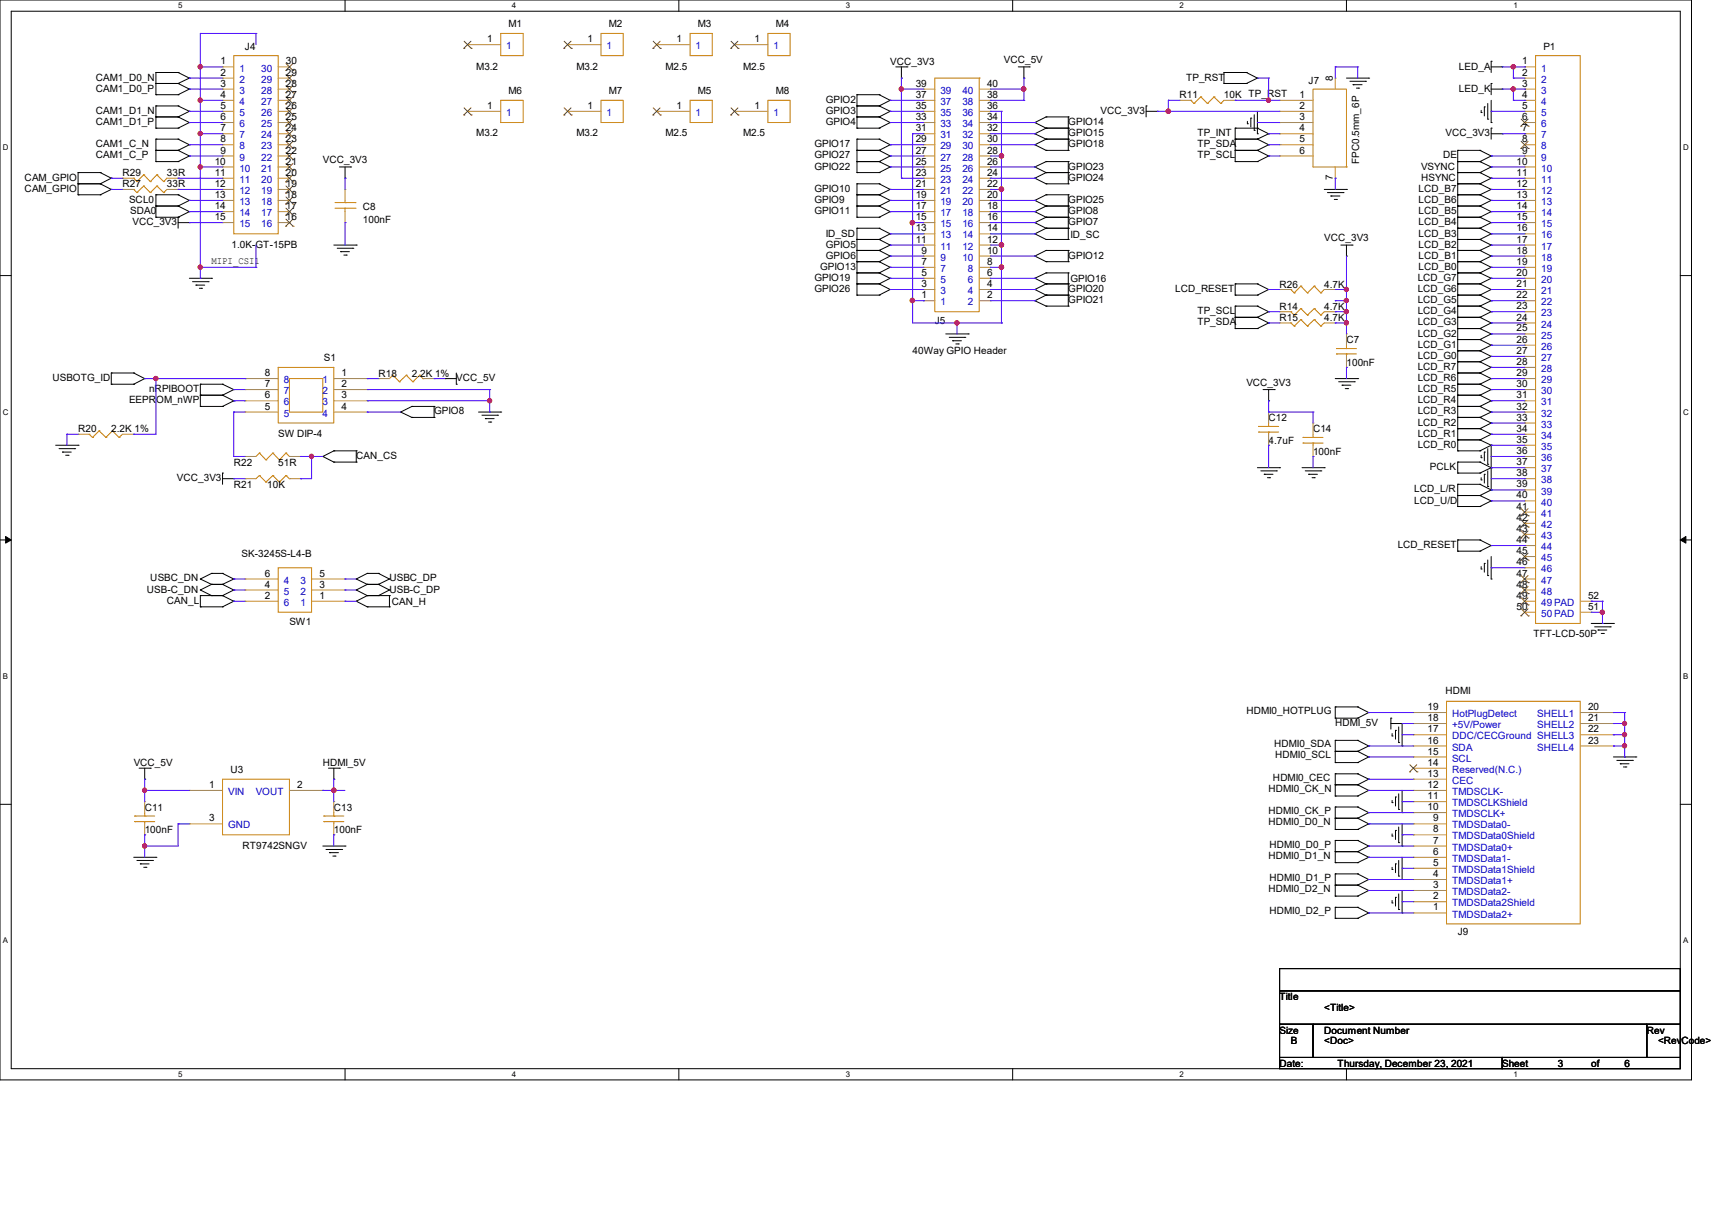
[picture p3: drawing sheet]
<svg xmlns="http://www.w3.org/2000/svg" width="297mm" height="210mm" viewBox="0 0 297 210" stroke-linecap="round" stroke-linejoin="round" font-family="sans-serif">
<defs><g id="words">
<g font-size="1.7">
<text x="88.2" y="4.7">M1</text>
<text x="105.6" y="4.7">M2</text>
<text x="121.1" y="4.7">M3</text>
<text x="134.6" y="4.7">M4</text>
<text x="38.2" y="11.2">1</text>
<text x="42.5" y="8.6">J4</text>
<text x="49.6" y="11.2">30</text>
<text x="84.5" y="7.3">1</text>
<text x="101.9" y="7.3">1</text>
<text x="117.4" y="7.3">1</text>
<text x="130.9" y="7.3">1</text>
<text x="154.4" y="11.3">VCC_3V3</text>
<text x="174.2" y="10.9">VCC_5V</text>
<text x="264.1" y="11.2">1</text>
<text x="267.8" y="8.6">P1</text>
<text x="16.6" y="14">CAM1_D0_N</text>
<text x="16.6" y="15.9">CAM1_D0_P</text>
<text x="38.2" y="13.1">2</text>
<text x="38.2" y="15">3</text>
<text x="38.2" y="17">4</text>
<text x="49.6" y="17">27</text>
<text x="49.6" y="15">28</text>
<text x="49.6" y="13.1">29</text>
<text x="82.6" y="12.1">M3.2</text>
<text x="88.2" y="16.3">M6</text>
<text x="100" y="12.1">M3.2</text>
<text x="105.6" y="16.3">M7</text>
<text x="115.4" y="12.1">M2.5</text>
<text x="121.1" y="16.3">M5</text>
<text x="128.9" y="12.1">M2.5</text>
<text x="134.6" y="16.3">M8</text>
<text x="143.3" y="17.8">GPIO2</text>
<text x="158.9" y="17">37</text>
<text x="158.9" y="15">39</text>
<text x="171.2" y="17">38</text>
<text x="171.2" y="15">40</text>
<text x="204.6" y="17.1">R11</text>
<text x="205.8" y="14">TP_RST</text>
<text x="212.3" y="17.1">10K TP_RST</text>
<text x="225.5" y="17">1</text>
<text x="227" y="14.6">J7</text>
<text x="231.2" y="14.1" transform="rotate(-90 231.2 14.1)">8</text>
<text x="253.1" y="12.1">LED_A</text>
<text x="253.1" y="15.9">LED_K</text>
<text x="264.1" y="13.1">2</text>
<text x="264.1" y="15">3</text>
<text x="264.1" y="17">4</text>
<text x="16.6" y="19.8">CAM1_D1_N</text>
<text x="16.6" y="21.7">CAM1_D1_P</text>
<text x="38.2" y="18.9">5</text>
<text x="38.2" y="20.8">6</text>
<text x="38.2" y="22.8">7</text>
<text x="49.6" y="22.8">24</text>
<text x="49.6" y="20.8">25</text>
<text x="49.6" y="18.9">26</text>
<text x="82.6" y="23.6">M3.2</text>
<text x="84.5" y="18.9">1</text>
<text x="100" y="23.6">M3.2</text>
<text x="101.9" y="18.9">1</text>
<text x="115.4" y="23.6">M2.5</text>
<text x="117.4" y="18.9">1</text>
<text x="128.9" y="23.6">M2.5</text>
<text x="130.9" y="18.9">1</text>
<text x="143.3" y="19.8">GPIO3</text>
<text x="143.3" y="21.7">GPIO4</text>
<text x="158.9" y="22.8">31</text>
<text x="158.9" y="20.8">33</text>
<text x="158.9" y="18.9">35</text>
<text x="171.2" y="22.8">32</text>
<text x="171.2" y="20.8">34</text>
<text x="171.2" y="18.9">36</text>
<text x="185.3" y="21.7">GPIO14</text>
<text x="185.3" y="23.6">GPIO15</text>
<text x="190.9" y="19.8">VCC_3V3</text>
<text x="207.7" y="23.6">TP_INT</text>
<text x="225.5" y="18.9">2</text>
<text x="225.5" y="20.8">3</text>
<text x="225.5" y="22.8">4</text>
<text x="250.8" y="23.6">VCC_3V3</text>
<text x="264.1" y="18.9">5</text>
<text x="264.1" y="20.8">6</text>
<text x="264.1" y="22.8">7</text>
<text x="16.6" y="25.6">CAM1_C_N</text>
<text x="16.6" y="27.5">CAM1_C_P</text>
<text x="37.3" y="28.5">10</text>
<text x="38.2" y="24.7">8</text>
<text x="38.2" y="26.6">9</text>
<text x="49.6" y="28.5">21</text>
<text x="49.6" y="26.6">22</text>
<text x="49.6" y="24.7">23</text>
<text x="56" y="28.3">VCC_3V3</text>
<text x="141.3" y="25.6">GPIO17</text>
<text x="141.3" y="27.5">GPIO27</text>
<text x="141.3" y="29.4">GPIO22</text>
<text x="158.9" y="28.5">25</text>
<text x="158.9" y="26.6">27</text>
<text x="158.9" y="24.7">29</text>
<text x="171.2" y="28.5">26</text>
<text x="171.2" y="26.6">28</text>
<text x="171.2" y="24.7">30</text>
<text x="185.3" y="25.6">GPIO18</text>
<text x="185.3" y="29.4">GPIO23</text>
<text x="207.7" y="25.6">TP_SDA</text>
<text x="207.7" y="27.5">TP_SCL</text>
<text x="225.5" y="24.7">5</text>
<text x="225.5" y="26.6">6</text>
<text x="235.8" y="28.4" transform="rotate(-90 235.8 28.4)">FPC0.5mm_6P</text>
<text x="246.5" y="29.4">VSYNC</text>
<text x="250.4" y="27.5">DE</text>
<text x="263.1" y="28.5">10</text>
<text x="264.1" y="24.7">8</text>
<text x="264.1" y="26.6">9</text>
<text x="4.3" y="31.4">CAM_GPIO</text>
<text x="4.3" y="33.3">CAM_GPIO</text>
<text x="21.3" y="30.6">R29</text>
<text x="21.3" y="32.5">R27</text>
<text x="22.4" y="35.2">SCL0</text>
<text x="29" y="30.6">33R</text>
<text x="29" y="32.5">33R</text>
<text x="37.3" y="30.5">11</text>
<text x="37.3" y="32.4">12</text>
<text x="37.3" y="34.3">13</text>
<text x="49.6" y="34.3">18</text>
<text x="49.6" y="32.4">19</text>
<text x="49.6" y="30.5">20</text>
<text x="141.3" y="35.2">GPIO9</text>
<text x="141.3" y="33.3">GPIO10</text>
<text x="158.9" y="34.3">19</text>
<text x="158.9" y="32.4">21</text>
<text x="158.9" y="30.5">23</text>
<text x="171.2" y="34.3">20</text>
<text x="171.2" y="32.4">22</text>
<text x="171.2" y="30.5">24</text>
<text x="185.3" y="31.4">GPIO24</text>
<text x="185.3" y="35.2">GPIO25</text>
<text x="231.2" y="31.3" transform="rotate(-90 231.2 31.3)">7</text>
<text x="246.1" y="35.2">LCD_B6</text>
<text x="246.1" y="33.3">LCD_B7</text>
<text x="246.5" y="31.4">HSYNC</text>
<text x="263.1" y="30.5">11</text>
<text x="263.1" y="32.4">12</text>
<text x="263.1" y="34.3">13</text>
<text x="22.6" y="37.1">SDA0</text>
<text x="23" y="39.1">VCC_3V3</text>
<text x="37.3" y="36.3">14</text>
<text x="37.3" y="38.2">15</text>
<text x="49.6" y="38.2">16</text>
<text x="49.6" y="36.3">17</text>
<text x="62.9" y="36.4">C8</text>
<text x="62.9" y="38.7">100nF</text>
<text x="141.3" y="37.1">GPIO11</text>
<text x="143.3" y="41">ID_SD</text>
<text x="158.9" y="40.1">13</text>
<text x="158.9" y="38.2">15</text>
<text x="158.9" y="36.3">17</text>
<text x="171.2" y="40.1">14</text>
<text x="171.2" y="38.2">16</text>
<text x="171.2" y="36.3">18</text>
<text x="185.3" y="39.1">GPIO7</text>
<text x="185.3" y="37.1">GPIO8</text>
<text x="185.7" y="41.2">ID_SC</text>
<text x="229.7" y="41.8">VCC_3V3</text>
<text x="246.1" y="41">LCD_B3</text>
<text x="246.1" y="39.1">LCD_B4</text>
<text x="246.1" y="37.1">LCD_B5</text>
<text x="263.1" y="36.3">14</text>
<text x="263.1" y="38.2">15</text>
<text x="263.1" y="40.1">16</text>
<text x="36.7" y="45.8">MIPI_CSI1</text>
<text x="40.2" y="42.9">1.0K-GT-15PB</text>
<text x="142.3" y="46.8">GPIO13</text>
<text x="143.3" y="42.9">GPIO5</text>
<text x="143.3" y="44.9">GPIO6</text>
<text x="158.9" y="42.1">11</text>
<text x="159.8" y="47.8">5</text>
<text x="159.8" y="45.9">7</text>
<text x="159.8" y="44">9</text>
<text x="171.2" y="47.8">6</text>
<text x="171.2" y="45.9">8</text>
<text x="171.2" y="44">10</text>
<text x="171.2" y="42.1">12</text>
<text x="185.3" y="44.9">GPIO12</text>
<text x="246.1" y="46.8">LCD_B0</text>
<text x="246.1" y="44.9">LCD_B1</text>
<text x="246.1" y="42.9">LCD_B2</text>
<text x="263.1" y="42.1">17</text>
<text x="263.1" y="44">18</text>
<text x="263.1" y="45.9">19</text>
<text x="263.1" y="47.8">20</text>
<text x="141.3" y="48.7">GPIO19</text>
<text x="141.3" y="50.7">GPIO26</text>
<text x="159.8" y="51.7">1</text>
<text x="159.8" y="49.8">3</text>
<text x="171.2" y="51.7">2</text>
<text x="171.2" y="49.8">4</text>
<text x="185.3" y="50.7">GPIO20</text>
<text x="185.3" y="52.6">GPIO21</text>
<text x="185.7" y="48.9">GPIO16</text>
<text x="203.9" y="50.7">LCD_RESET</text>
<text x="222" y="53.8">R14</text>
<text x="222" y="49.9">R26</text>
<text x="229.7" y="53.8">4.7K</text>
<text x="229.7" y="49.9">4.7K</text>
<text x="246" y="52.6">LCD_G5</text>
<text x="246" y="50.7">LCD_G6</text>
<text x="246" y="48.7">LCD_G7</text>
<text x="263.1" y="49.8">21</text>
<text x="263.1" y="51.7">22</text>
<text x="263.1" y="53.6">23</text>
<text x="162.2" y="56.3">J5</text>
<text x="207.7" y="54.5">TP_SCL</text>
<text x="207.7" y="56.4">TP_SDA</text>
<text x="222" y="55.7">R15</text>
<text x="229.7" y="55.7">4.7K</text>
<text x="233.6" y="59.5">C7</text>
<text x="246" y="58.4">LCD_G2</text>
<text x="246" y="56.4">LCD_G3</text>
<text x="246" y="54.5">LCD_G4</text>
<text x="263.1" y="55.6">24</text>
<text x="263.1" y="57.5">25</text>
<text x="263.1" y="59.4">26</text>
<text x="45.9" y="65.2">8</text>
<text x="56.2" y="62.6">S1</text>
<text x="59.3" y="65.2">1</text>
<text x="65.7" y="65.3">R18</text>
<text x="71.5" y="65.3">2.2K 1%</text>
<text x="158.3" y="61.5">40Way GPIO Header</text>
<text x="233.6" y="63.4">100nF</text>
<text x="246" y="62.2">LCD_G0</text>
<text x="246" y="60.3">LCD_G1</text>
<text x="246" y="64.2">LCD_R7</text>
<text x="263.1" y="61.4">27</text>
<text x="263.1" y="63.3">28</text>
<text x="263.1" y="65.2">29</text>
<text x="9.1" y="66.1">USBOTG_ID</text>
<text x="22.4" y="70">EEPROM_nWP</text>
<text x="25.9" y="68">nRPIBOOT</text>
<text x="45.9" y="71">5</text>
<text x="45.9" y="69.1">6</text>
<text x="45.9" y="67.1">7</text>
<text x="59.3" y="67.1">2</text>
<text x="59.3" y="69.1">3</text>
<text x="59.3" y="71">4</text>
<text x="75.3" y="71.9">GPIO8</text>
<text x="79.2" y="66.1">VCC_5V</text>
<text x="216.2" y="66.9">VCC_3V3</text>
<text x="246" y="71.9">LCD_R3</text>
<text x="246" y="70">LCD_R4</text>
<text x="246" y="68">LCD_R5</text>
<text x="246" y="66.1">LCD_R6</text>
<text x="263.1" y="67.1">30</text>
<text x="263.1" y="69.1">31</text>
<text x="263.1" y="71">32</text>
<text x="13.5" y="75">R20</text>
<text x="19.3" y="75">2.2K 1%</text>
<text x="48.3" y="75.7">SW DIP-4</text>
<text x="220.1" y="73.1">C12</text>
<text x="220.1" y="76.9">4.7uF</text>
<text x="227.8" y="75">C14</text>
<text x="246" y="77.7">LCD_R0</text>
<text x="246" y="75.7">LCD_R1</text>
<text x="246" y="73.8">LCD_R2</text>
<text x="263.1" y="72.9">33</text>
<text x="263.1" y="74.9">34</text>
<text x="263.1" y="76.8">35</text>
<text x="30.7" y="83.5">VCC_3V3</text>
<text x="40.6" y="80.8">R22</text>
<text x="48.3" y="80.8">51R</text>
<text x="61.8" y="79.6">CAN_CS</text>
<text x="227.8" y="78.8">100nF</text>
<text x="248.1" y="81.5">PCLK</text>
<text x="263.1" y="78.7">36</text>
<text x="263.1" y="80.7">37</text>
<text x="263.1" y="82.6">38</text>
<text x="40.6" y="84.6">R21</text>
<text x="46.4" y="84.6">10K</text>
<text x="245.4" y="85.4">LCD_L/R</text>
<text x="245.4" y="87.3">LCD_U/D</text>
<text x="263.1" y="84.5">39</text>
<text x="263.1" y="86.4">40</text>
<text x="263.1" y="88.4">41</text>
<text x="242.5" y="95">LCD_RESET</text>
<text x="263.1" y="90.3">42</text>
<text x="263.1" y="92.2">43</text>
<text x="263.1" y="94.2">44</text>
<text x="26.1" y="100.8">USBC_DN</text>
<text x="41.9" y="96.6">SK-3245S-L4-B</text>
<text x="45.9" y="100">6</text>
<text x="45.9" y="101.9">4</text>
<text x="55.4" y="101.9">3</text>
<text x="55.4" y="100">5</text>
<text x="67.6" y="100.8">USBC_DP</text>
<text x="263.1" y="96.1">45</text>
<text x="263.1" y="98">46</text>
<text x="263.1" y="100">47</text>
<text x="263.1" y="101.9">48</text>
<text x="25.5" y="102.8">USB-C_DN</text>
<text x="29" y="104.7">CAN_L</text>
<text x="45.9" y="103.8">2</text>
<text x="55.4" y="103.8">1</text>
<text x="67.6" y="102.8">USB-C_DP</text>
<text x="68" y="104.9">CAN_H</text>
<text x="263.1" y="103.8">49</text>
<text x="263.1" y="105.7">50</text>
<text x="275.5" y="105.7">51</text>
<text x="275.5" y="103.8">52</text>
<text x="50.2" y="108.4">SW1</text>
<text x="266" y="110.5">TFT-LCD-50P</text>
<text x="216.2" y="123.8">HDMI0_HOTPLUG</text>
<text x="231.6" y="125.9">HDMI_5V</text>
<text x="247.6" y="125">18</text>
<text x="247.6" y="123.1">19</text>
<text x="250.8" y="120.4">HDMI</text>
<text x="275.5" y="123.1">20</text>
<text x="275.5" y="125">21</text>
<text x="221.1" y="129.6">HDMI0_SDA</text>
<text x="221.2" y="131.5">HDMI0_SCL</text>
<text x="247.6" y="130.8">15</text>
<text x="247.6" y="128.9">16</text>
<text x="247.6" y="127">17</text>
<text x="275.5" y="127">22</text>
<text x="275.5" y="128.9">23</text>
<text x="23.2" y="132.9">VCC_5V</text>
<text x="36.3" y="136.6">1</text>
<text x="40" y="134.1">U3</text>
<text x="51.6" y="136.6">2</text>
<text x="56" y="132.9">HDMI_5V</text>
<text x="220.1" y="137.3">HDMI0_CK_N</text>
<text x="220.8" y="135.4">HDMI0_CEC</text>
<text x="247.6" y="136.6">12</text>
<text x="247.6" y="134.7">13</text>
<text x="247.6" y="132.8">14</text>
<text x="25.1" y="140.6">C11</text>
<text x="36.3" y="142.4">3</text>
<text x="57.9" y="140.6">C13</text>
<text x="220.1" y="141.2">HDMI0_CK_P</text>
<text x="220.1" y="143.1">HDMI0_D0_N</text>
<text x="247.6" y="140.5">10</text>
<text x="247.6" y="138.6">11</text>
<text x="248.6" y="142.4">9</text>
<text x="25.1" y="144.5">100nF</text>
<text x="42.1" y="147.2">RT9742SNGV</text>
<text x="57.9" y="144.5">100nF</text>
<text x="220.1" y="148.9">HDMI0_D1_N</text>
<text x="220.3" y="147">HDMI0_D0_P</text>
<text x="248.6" y="148.2">6</text>
<text x="248.6" y="146.3">7</text>
<text x="248.6" y="144.4">8</text>
<text x="220.1" y="154.7">HDMI0_D2_N</text>
<text x="220.3" y="152.8">HDMI0_D1_P</text>
<text x="248.6" y="156">2</text>
<text x="248.6" y="154">3</text>
<text x="248.6" y="152.1">4</text>
<text x="248.6" y="150.2">5</text>
<text x="220.3" y="158.6">HDMI0_D2_P</text>
<text x="248.6" y="157.9">1</text>
<text x="252.9" y="162.2">J9</text>
<text x="222" y="173.4">Title</text>
<text x="222" y="179.2">Size</text>
<text x="229.7" y="175.3">&lt;Title&gt;</text>
<text x="229.7" y="179.2">Document Number</text>
<text x="285.7" y="179.2">Rev</text>
<text x="222" y="185">Date:</text>
<text x="223.9" y="181.1">B</text>
<text x="229.7" y="181.1">&lt;Doc&gt;</text>
<text x="232.1" y="185">Thursday, December 23, 2021</text>
<text x="260.6" y="185">Sheet</text>
<text x="270.2" y="185">3</text>
<text x="276" y="185">of</text>
<text x="281.8" y="185">6</text>
<text x="287.7" y="181.1">&lt;RevCode&gt;</text>
</g>
<g font-size="1.7" fill="#00c">
<text x="87.8" y="8.6">1</text>
<text x="105.2" y="8.6">1</text>
<text x="120.7" y="8.6">1</text>
<text x="134.2" y="8.6">1</text>
<text x="41.5" y="12.4">1</text>
<text x="41.5" y="14.4">2</text>
<text x="41.5" y="16.3">3</text>
<text x="45.3" y="16.3">28</text>
<text x="45.3" y="14.4">29</text>
<text x="45.3" y="12.4">30</text>
<text x="163.1" y="16.3">39</text>
<text x="167" y="16.3">40</text>
<text x="267.4" y="12.4">1</text>
<text x="267.4" y="14.4">2</text>
<text x="267.4" y="16.3">3</text>
<text x="41.5" y="18.2">4</text>
<text x="41.5" y="20.1">5</text>
<text x="41.5" y="22.1">6</text>
<text x="45.3" y="22.1">25</text>
<text x="45.3" y="20.1">26</text>
<text x="45.3" y="18.2">27</text>
<text x="87.8" y="20.1">1</text>
<text x="105.2" y="20.1">1</text>
<text x="120.7" y="20.1">1</text>
<text x="134.2" y="20.1">1</text>
<text x="163.1" y="22.1">33</text>
<text x="163.1" y="20.1">35</text>
<text x="163.1" y="18.2">37</text>
<text x="167" y="22.1">34</text>
<text x="167" y="20.1">36</text>
<text x="167" y="18.2">38</text>
<text x="267.4" y="18.2">4</text>
<text x="267.4" y="20.1">5</text>
<text x="267.4" y="22.1">6</text>
<text x="41.5" y="24">7</text>
<text x="41.5" y="25.9">8</text>
<text x="41.5" y="27.9">9</text>
<text x="41.5" y="29.8">10</text>
<text x="45.3" y="29.8">21</text>
<text x="45.3" y="27.9">22</text>
<text x="45.3" y="25.9">23</text>
<text x="45.3" y="24">24</text>
<text x="163.1" y="29.8">25</text>
<text x="163.1" y="27.9">27</text>
<text x="163.1" y="25.9">29</text>
<text x="163.1" y="24">31</text>
<text x="167" y="29.8">26</text>
<text x="167" y="27.9">28</text>
<text x="167" y="25.9">30</text>
<text x="167" y="24">32</text>
<text x="267.4" y="24">7</text>
<text x="267.4" y="25.9">8</text>
<text x="267.4" y="27.9">9</text>
<text x="267.4" y="29.8">10</text>
<text x="41.5" y="31.7">11</text>
<text x="41.5" y="33.7">12</text>
<text x="41.5" y="35.6">13</text>
<text x="45.3" y="35.6">18</text>
<text x="45.3" y="33.7">19</text>
<text x="45.3" y="31.7">20</text>
<text x="163.1" y="35.6">19</text>
<text x="163.1" y="33.7">21</text>
<text x="163.1" y="31.7">23</text>
<text x="167" y="35.6">20</text>
<text x="167" y="33.7">22</text>
<text x="167" y="31.7">24</text>
<text x="267.4" y="31.7">11</text>
<text x="267.4" y="33.7">12</text>
<text x="267.4" y="35.6">13</text>
<text x="41.5" y="37.5">14</text>
<text x="41.5" y="39.4">15</text>
<text x="45.3" y="39.4">16</text>
<text x="45.3" y="37.5">17</text>
<text x="163.1" y="41.4">13</text>
<text x="163.1" y="39.4">15</text>
<text x="163.1" y="37.5">17</text>
<text x="167" y="41.4">14</text>
<text x="167" y="39.4">16</text>
<text x="167" y="37.5">18</text>
<text x="267.4" y="37.5">14</text>
<text x="267.4" y="39.4">15</text>
<text x="267.4" y="41.4">16</text>
<text x="163.1" y="47.2">7</text>
<text x="163.1" y="45.2">9</text>
<text x="163.1" y="43.3">11</text>
<text x="167" y="45.2">10</text>
<text x="167" y="43.3">12</text>
<text x="167.9" y="47.2">8</text>
<text x="267.4" y="43.3">17</text>
<text x="267.4" y="45.2">18</text>
<text x="267.4" y="47.2">19</text>
<text x="163.1" y="53">1</text>
<text x="163.1" y="51">3</text>
<text x="163.1" y="49.1">5</text>
<text x="167.9" y="53">2</text>
<text x="167.9" y="51">4</text>
<text x="167.9" y="49.1">6</text>
<text x="267.4" y="49.1">20</text>
<text x="267.4" y="51">21</text>
<text x="267.4" y="53">22</text>
<text x="267.4" y="54.9">23</text>
<text x="267.4" y="56.8">24</text>
<text x="267.4" y="58.7">25</text>
<text x="267.4" y="60.7">26</text>
<text x="267.4" y="62.6">27</text>
<text x="267.4" y="64.5">28</text>
<text x="49.2" y="70.3">6</text>
<text x="49.2" y="68.4">7</text>
<text x="49.2" y="66.5">8</text>
<text x="56" y="66.5">1</text>
<text x="56" y="68.4">2</text>
<text x="56" y="70.3">3</text>
<text x="267.4" y="66.5">29</text>
<text x="267.4" y="68.4">30</text>
<text x="267.4" y="70.3">31</text>
<text x="49.2" y="72.3">5</text>
<text x="56" y="72.3">4</text>
<text x="267.4" y="72.3">32</text>
<text x="267.4" y="74.2">33</text>
<text x="267.4" y="76.1">34</text>
<text x="267.4" y="78">35</text>
<text x="267.4" y="80">36</text>
<text x="267.4" y="81.9">37</text>
<text x="267.4" y="83.8">38</text>
<text x="267.4" y="85.8">39</text>
<text x="267.4" y="87.7">40</text>
<text x="267.4" y="89.6">41</text>
<text x="267.4" y="91.6">42</text>
<text x="267.4" y="93.5">43</text>
<text x="267.4" y="95.4">44</text>
<text x="49.2" y="101.2">4</text>
<text x="52.1" y="101.2">3</text>
<text x="267.4" y="97.3">45</text>
<text x="267.4" y="99.3">46</text>
<text x="267.4" y="101.2">47</text>
<text x="49.2" y="103.1">5</text>
<text x="49.2" y="105.1">6</text>
<text x="52.1" y="105.1">1</text>
<text x="52.1" y="103.1">2</text>
<text x="267.4" y="103.1">48</text>
<text x="267.4" y="105.1">49 PAD</text>
<text x="267.4" y="107">50 PAD</text>
<text x="251.9" y="124.4">HotPlugDetect</text>
<text x="266.7" y="124.4">SHELL1</text>
<text x="251.9" y="130.2">SDA</text>
<text x="251.9" y="128.2">DDC/CECGround SHELL3</text>
<text x="251.9" y="126.3">+5V/Power</text>
<text x="266.7" y="126.3">SHELL2</text>
<text x="266.7" y="130.2">SHELL4</text>
<text x="39.6" y="137.9">VIN</text>
<text x="44.4" y="137.9">VOUT</text>
<text x="251.9" y="137.9">TMDSCLK-</text>
<text x="251.9" y="135.9">CEC</text>
<text x="251.9" y="134">Reserved(N.C.)</text>
<text x="251.9" y="132.1">SCL</text>
<text x="39.6" y="143.7">GND</text>
<text x="251.9" y="143.7">TMDSData0-</text>
<text x="251.9" y="141.7">TMDSCLK+</text>
<text x="251.9" y="139.8">TMDSCLKShield</text>
<text x="251.9" y="149.5">TMDSData1-</text>
<text x="251.9" y="147.5">TMDSData0+</text>
<text x="251.9" y="145.6">TMDSData0Shield</text>
<text x="251.9" y="155.2">TMDSData2-</text>
<text x="251.9" y="153.3">TMDSData1+</text>
<text x="251.9" y="151.4">TMDSData1Shield</text>
<text x="251.9" y="159.1">TMDSData2+</text>
<text x="251.9" y="157.2">TMDSData2Shield</text>
</g>
<g font-size="1.4">
<text x="30.9" y="1.4">5</text>
<text x="88.8" y="1.4">4</text>
<text x="146.7" y="1.4">3</text>
<text x="204.6" y="1.4">2</text>
<text x="262.6" y="1.4">1</text>
<text x=".5" y="26.1">D</text>
<text x="292" y="26.1">D</text>
<text x=".5" y="71.9">C</text>
<text x="292" y="71.9">C</text>
<text x=".5" y="117.8">B</text>
<text x="292" y="117.8">B</text>
<text x=".5" y="163.6">A</text>
<text x="292" y="163.6">A</text>
<text x="30.9" y="186.8">5</text>
<text x="88.8" y="186.8">4</text>
<text x="146.7" y="186.8">3</text>
<text x="204.6" y="186.8">2</text>
<text x="262.6" y="186.8">1</text>
</g>
</g></defs>
<path d="M0 0h293.5v187.3h-293.5zM1.9 1.9h289.6v183.4h-289.6z" fill="none" stroke="#000" stroke-width=".17"/>
<g fill="#fff">
<path d="M30.9 .2h.8v1.5h-.8z"/>
<path d="M30.9 185.5h.8v1.6h-.8z"/>
</g>
<path d="M59.9 0v1.9M59.9 185.3v2" fill="none" stroke="#000" stroke-width=".17"/>
<g fill="#fff">
<path d="M88.8 .2h.8v1.5h-.8z"/>
<path d="M88.8 185.5h.8v1.6h-.8z"/>
</g>
<path d="M117.8 0v1.9M117.8 185.3v2" fill="none" stroke="#000" stroke-width=".17"/>
<g fill="#fff">
<path d="M146.7 .2h.8v1.5h-.8z"/>
<path d="M146.7 185.5h.8v1.6h-.8z"/>
</g>
<path d="M175.7 0v1.9M175.7 185.3v2" fill="none" stroke="#000" stroke-width=".17"/>
<g fill="#fff">
<path d="M204.6 .2h.8v1.5h-.8z"/>
<path d="M204.6 185.5h.8v1.6h-.8z"/>
</g>
<path d="M233.6 0v1.9M233.6 185.3v2" fill="none" stroke="#000" stroke-width=".17"/>
<g fill="#fff">
<path d="M262.6 .2h.7v1.5h-.7z"/>
<path d="M262.6 185.5h.7v1.6h-.7z"/>
<path d="M.5 24.8h1v1.6h-1z"/>
<path d="M292 24.8h1v1.6h-1z"/>
<path d="M.5 70.7h1v1.5h-1z"/>
<path d="M292 70.7h1v1.5h-1z"/>
</g>
<path d="M0 47.8h1.9M291.5 47.8h2" fill="none" stroke="#000" stroke-width=".17"/>
<g fill="#fff">
<path d="M.5 116.5h.9v1.6h-.9z"/>
<path d="M292 116.5h.9v1.6h-.9z"/>
</g>
<path d="M0 93.6h1.9M291.5 93.6h2" fill="none" stroke="#000" stroke-width=".17"/>
<path d="M1 93l.9 .6-.9 .6zM291.5 93.6l1-.6v1.2z" fill="#000" stroke="#000" stroke-width=".17"/>
<g fill="#fff">
<path d="M.5 162.4h.9v1.5h-.9z"/>
<path d="M292 162.4h.9v1.5h-.9z"/>
</g>
<g fill="none" stroke="#000" stroke-width=".17">
<path d="M27.1 14.5h.1M27.1 12.6h.1M27.1 16.4h.1M27.1 18.4h.1M27.1 14.5h3.8M27.1 12.6h3.8M27.1 18.4h3.8M27.1 16.4h3.8M27.1 12.6v3.8M27.1 18.4v3.8M30.9 14.5h.1M30.9 12.6h.1"/>
<path d="M30.9 16.4h.1M30.9 18.4h.1M30.9 12.6l2 .9M30.9 14.5l2 1M30.9 18.4l2 .9M32.9 13.5h.1M32.9 15.5h.1M32.9 19.3h.1M32.9 13.5l-2 1M32.9 15.5l-2 .9M32.9 19.3l-2 1M148.7 18.4h.1"/>
<path d="M148.7 16.4h.1M148.7 18.4h3.8M148.7 16.4v5.8M148.7 16.4h3.8M152.5 18.4h.1M152.5 16.4h.1M152.5 16.4l1.9 1M152.5 18.4l1.9 .9M154.4 17.4h.1M154.4 19.3h.1M154.4 17.4l-1.9 1M154.4 19.3l-1.9 1"/>
<path d="M155.4 11.6h2M156.4 13.5h.1M156.4 11.6v1.9M157.4 11.6h.1M176.7 11.6h1.9M177.6 13.5h.1M177.6 11.6v1.9M178.6 11.6h.1M198.8 18.4h.1M198.8 19.3h2M198.8 18.4v1.9M200.8 19.3h.1"/>
<path d="M212.3 14.5h.1M212.3 12.6h.1M212.3 14.5h3.9M212.3 12.6v1.9M212.3 12.6h3.9M216.2 14.5h.1M216.2 12.6h.1M216.2 12.6l1.9 .9M217.6 19.9v2.7M218.1 13.5h.1M218.1 13.5l-1.9 1M218.1 19.3v3.9"/>
<path d="M233.6 13.5h3.8M234.2 14.1h2.7M234.7 14.7h.1M234.7 14.7h1.6M235.3 15.3h.4M235.7 15.3h.1M236.9 14.1h.1M237.4 13.5h.1M257 19.5h.1M257 19.1v.4M257.5 18.5h.1M257.5 18.5v1.6"/>
<path d="M258.1 17.9v2.8M258.7 10.6h.1M258.7 14.5h.1M258.7 11.6h1.9M258.7 10.6v2M258.7 14.5v1.9M258.7 17.4v3.9M258.7 15.5h1.9M260.6 11.6h.1M260.6 15.5h.1M13.5 31.9h.1M13.5 29.9h.1"/>
<path d="M13.5 33.8h.1M13.5 29.9h3.9M13.5 31.9h3.9M13.5 33.8h3.9M13.5 29.9v3.9M17.4 31.9h.1M17.4 29.9h.1M17.4 33.8h.1M17.4 29.9l1.9 1M17.4 31.9l1.9 1M19.3 30.9h.1M19.3 32.9h.1"/>
<path d="M19.3 30.9l-1.9 1M19.3 32.9l-1.9 .9M27.1 20.3h.1M27.1 22.2h.1M27.1 26.1h.1M27.1 24.1h.1M27.1 28h.1M27.1 37.7h.1M27.1 35.7h.1M27.1 33.8h.1M27.1 24.1h3.8M27.1 22.2h3.8"/>
<path d="M27.1 26.1h3.8M27.1 28h3.8M27.1 37.7h3.8M27.1 35.7h3.8M27.1 33.8h3.8M27.1 20.3h3.8M27.1 24.1v3.9M27.1 33.8v3.9M30.9 20.3h.1M30.9 22.2h.1M30.9 26.1h.1M30.9 24.1h.1"/>
<path d="M30.9 28h.1M30.9 37.7h.1M30.9 35.7h.1M30.9 33.8h.1M30.9 20.3l2 1M30.9 24.1l2 1M30.9 26.1l2 1M30.9 35.7l2 1M30.9 33.8l2 1M30.9 38.6h2M30.9 37.7v1.9M32.9 21.3h.1"/>
<path d="M32.9 25.1h.1M32.9 27.1h.1M32.9 36.7h.1M32.9 34.8h.1M32.9 38.6h.1M32.9 21.3l-2 .9M32.9 25.1l-2 1M32.9 27.1l-2 .9M32.9 36.7l-2 1M32.9 34.8l-2 .9M58.9 29h1.9M59.9 30.9h.1"/>
<path d="M59.9 29v1.9M60.8 29h.1M148.7 20.3h.1M148.7 22.2h.1M148.7 35.7h.1M148.7 33.8h.1M148.7 31.9h.1M148.7 37.7h.1M148.7 26.1h.1M148.7 24.1h.1M148.7 28h.1M148.7 29.9h.1"/>
<path d="M148.7 39.6h.1M148.7 24.1h3.8M148.7 22.2h3.8M148.7 26.1h3.8M148.7 28h3.8M148.7 29.9h3.8M148.7 31.9h3.8M148.7 39.6h3.8M148.7 37.7h3.8M148.7 35.7h3.8M148.7 33.8h3.8M148.7 24.1v5.8"/>
<path d="M148.7 31.9v5.8M148.7 39.6v11.6M148.7 20.3h3.8M152.5 20.3h.1M152.5 22.2h.1M152.5 35.7h.1M152.5 33.8h.1M152.5 31.9h.1M152.5 37.7h.1M152.5 26.1h.1M152.5 24.1h.1M152.5 28h.1"/>
<path d="M152.5 29.9h.1M152.5 39.6h.1M152.5 20.3l1.9 1M152.5 33.8l1.9 1M152.5 31.9l1.9 1M152.5 35.7l1.9 1M152.5 24.1l1.9 1M152.5 26.1l1.9 1M152.5 28l1.9 1M152.5 39.6l1.9 1M154.4 21.3h.1M154.4 34.8h.1"/>
<path d="M154.4 32.9h.1M154.4 36.7h.1M154.4 25.1h.1M154.4 27.1h.1M154.4 29h.1M154.4 21.3l-1.9 .9M154.4 34.8l-1.9 .9M154.4 32.9l-1.9 .9M154.4 36.7l-1.9 1M154.4 25.1l-1.9 1M154.4 27.1l-1.9 .9M154.4 29l-1.9 .9"/>
<path d="M179.5 38.6h.1M179.5 36.7h.1M179.5 21.3h.1M179.5 23.2h.1M179.5 25.1h.1M179.5 29h.1M179.5 30.9h.1M179.5 34.8h.1M179.5 38.6l2 1M179.5 36.7l2 1M179.5 21.3l2 .9M179.5 23.2l2 .9"/>
<path d="M179.5 25.1l2 1M179.5 29l2 .9M179.5 30.9l2 1M179.5 34.8l2 .9M181.5 37.7h.1M181.5 39.6h.1M181.5 35.7h.1M181.5 20.3h.1M181.5 22.2h.1M181.5 24.1h.1M181.5 26.1h.1M181.5 28h.1"/>
<path d="M181.5 29.9h.1M181.5 31.9h.1M181.5 33.8h.1M181.5 24.1h3.8M181.5 22.2h3.8M181.5 26.1h3.8M181.5 28h3.8M181.5 29.9h3.8M181.5 31.9h3.8M181.5 39.6h3.8M181.5 37.7h3.8M181.5 35.7h3.8"/>
<path d="M181.5 33.8h3.8M181.5 20.3h3.8M181.5 37.7l-2 .9M181.5 35.7l-2 1M181.5 20.3l-2 1M181.5 22.2l-2 1M181.5 24.1l-2 1M181.5 28l-2 1M181.5 29.9l-2 1M181.5 33.8l-2 1M181.5 39.6l-2 1M185.3 37.7h.1"/>
<path d="M185.3 39.6h.1M185.3 35.7h.1M185.3 20.3h.1M185.3 22.2h.1M185.3 24.1h.1M185.3 26.1h.1M185.3 28h.1M185.3 29.9h.1M185.3 31.9h.1M185.3 33.8h.1M185.3 20.3v5.8M185.3 28v3.9"/>
<path d="M185.3 33.8v7.7M214.3 24.1h.1M214.3 22.2h.1M214.3 26.1h.1M214.3 28h.1M214.3 24.1h3.8M214.3 22.2v5.8M214.3 22.2h3.8M214.3 26.1h3.8M214.3 28h3.8M216.4 21.5h.1M216.4 21v.5"/>
<path d="M217 20.5h.1M217 20.5v1.5M217.6 22.6h.1M218.1 24.1h.1M218.1 22.2h.1M218.1 26.1h.1M218.1 28h.1M218.1 23.2h.1M218.1 22.2l2 1M218.1 24.1l2 1M218.1 26.1l2 1M220.1 23.2h.1"/>
<path d="M220.1 25.1h.1M220.1 27.1h.1M220.1 23.2l-2 .9M220.1 25.1l-2 1M220.1 27.1l-2 .9M229.7 32.9h3.9M230.3 33.4h2.7M230.9 34h.1M230.9 34h1.6M231.5 34.6h.4M231.9 34.6h.1M233 33.4h.1"/>
<path d="M233.6 32.9h.1M252.9 28h.1M252.9 26.1h.1M252.9 29.9h.1M252.9 31.9h.1M252.9 39.6h.1M252.9 37.7h.1M252.9 35.7h.1M252.9 33.8h.1M252.9 26.1h3.9M252.9 28h3.9M252.9 26.1v52.1"/>
<path d="M252.9 29.9h3.9M252.9 31.9h3.9M252.9 39.6h3.9M252.9 37.7h3.9M252.9 35.7h3.9M252.9 33.8h3.9M256.8 28h.1M256.8 26.1h.1M256.8 29.9h.1M256.8 31.9h.1M256.8 39.6h.1M256.8 37.7h.1"/>
<path d="M256.8 35.7h.1M256.8 33.8h.1M256.8 26.1l1.9 1M256.8 28l1.9 1M256.8 29.9l1.9 1M256.8 39.6l1.9 1M256.8 37.7l1.9 .9M256.8 35.7l1.9 1M256.8 33.8l1.9 1M256.8 31.9l1.9 1M258.1 20.7h.1M258.7 27.1h.1"/>
<path d="M258.7 29h.1M258.7 30.9h.1M258.7 38.6h.1M258.7 36.7h.1M258.7 34.8h.1M258.7 32.9h.1M258.7 21.3h.1M258.7 22.2h.1M258.7 27.1l-1.9 .9M258.7 29l-1.9 .9M258.7 30.9l-1.9 1M258.7 38.6l-1.9 1"/>
<path d="M258.7 36.7l-1.9 1M258.7 34.8l-1.9 .9M258.7 32.9l-1.9 .9M258.7 22.2v1.9M258.7 23.2h1.9M260.6 23.2h.1M32.9 48.3h3.8M33.4 48.9h2.7M34 49.4h.1M34 49.4h1.5M34.6 50h.4M35 50h.1"/>
<path d="M36.1 48.9h.1M36.7 48.3h.1M57.9 42.5h3.9M58.5 43.1h2.7M59.1 43.6h.1M59.1 43.6h1.5M59.6 44.2h.5M60.1 44.2h.1M61.2 43.1h.1M61.8 42.5h.1M148.7 43.4h.1M148.7 41.5h.1"/>
<path d="M148.7 45.4h.1M148.7 47.3h.1M148.7 49.2h.1M148.7 51.2h.1M148.7 47.3h3.8M148.7 45.4h3.8M148.7 43.4h3.8M148.7 41.5h3.8M148.7 51.2h3.8M148.7 49.2h3.8M152.5 43.4h.1M152.5 41.5h.1"/>
<path d="M152.5 45.4h.1M152.5 47.3h.1M152.5 49.2h.1M152.5 51.2h.1M152.5 41.5l1.9 1M152.5 43.4l1.9 1M152.5 45.4l1.9 1M152.5 47.3l1.9 1M152.5 49.2l1.9 1M154.4 42.5h.1M154.4 44.4h.1M154.4 46.4h.1"/>
<path d="M154.4 48.3h.1M154.4 50.2h.1M154.4 40.6h.1M154.4 42.5l-1.9 .9M154.4 44.4l-1.9 1M154.4 46.4l-1.9 .9M154.4 48.3l-1.9 .9M154.4 50.2l-1.9 1M154.4 40.6l-1.9 .9M164.1 57.9h3.9M164.7 58.5h2.7M165.3 59.1h.1"/>
<path d="M165.3 59.1h1.5M165.8 59.6h.4M166.2 59.6h.1M167.4 58.5h.1M168 57.9h.1M179.5 44.4h.1M179.5 48.3h.1M179.5 50.2h.1M179.5 52.2h.1M179.5 40.6h.1M179.5 44.4l2 1M179.5 48.3l2 .9"/>
<path d="M179.5 50.2l2 1M179.5 52.2l2 .9M179.5 40.6l2 .9M181.5 43.4h.1M181.5 45.4h.1M181.5 47.3h.1M181.5 49.2h.1M181.5 51.2h.1M181.5 53.1h.1M181.5 41.5h.1M181.5 53.1h3.8M181.5 47.3h3.8"/>
<path d="M181.5 45.4h3.8M181.5 43.4h3.8M181.5 41.5h3.8M181.5 51.2h3.8M181.5 49.2h3.8M181.5 43.4l-2 1M181.5 47.3l-2 1M181.5 49.2l-2 1M181.5 51.2l-2 1M185.3 43.4h.1M185.3 45.4h.1M185.3 47.3h.1"/>
<path d="M185.3 49.2h.1M185.3 51.2h.1M185.3 53.1h.1M185.3 41.5h.1M185.3 43.4v2M185.3 47.3v5.8M214.3 55h.1M214.3 53.1h.1M214.3 57h.1M214.3 51.2h.1M214.3 49.2h.1M214.3 49.2v2"/>
<path d="M214.3 53.1v3.9M214.3 55h3.8M214.3 53.1h3.8M214.3 57h3.8M214.3 51.2h3.8M214.3 49.2h3.8M218.1 55h.1M218.1 53.1h.1M218.1 57h.1M218.1 51.2h.1M218.1 49.2h.1M218.1 53.1l2 1"/>
<path d="M218.1 55l2 1M218.1 49.2l2 1M220.1 54.1h.1M220.1 56h.1M220.1 50.2h.1M220.1 54.1l-2 .9M220.1 56l-2 1M220.1 50.2l-2 1M232.6 42.5h2M233.6 44.4h.1M233.6 42.5v1.9M234.6 42.5h.1"/>
<path d="M252.9 47.3h.1M252.9 45.4h.1M252.9 43.4h.1M252.9 41.5h.1M252.9 58.9h.1M252.9 57h.1M252.9 55h.1M252.9 53.1h.1M252.9 51.2h.1M252.9 49.2h.1M252.9 55h3.9M252.9 53.1h3.9"/>
<path d="M252.9 57h3.9M252.9 47.3h3.9M252.9 45.4h3.9M252.9 43.4h3.9M252.9 41.5h3.9M252.9 58.9h3.9M252.9 51.2h3.9M252.9 49.2h3.9M256.8 47.3h.1M256.8 45.4h.1M256.8 43.4h.1M256.8 41.5h.1"/>
<path d="M256.8 58.9h.1M256.8 57h.1M256.8 55h.1M256.8 53.1h.1M256.8 51.2h.1M256.8 49.2h.1M256.8 41.5l1.9 1M256.8 45.4l1.9 1M256.8 43.4l1.9 1M256.8 58.9l1.9 1M256.8 57l1.9 .9M256.8 55l1.9 1"/>
<path d="M256.8 53.1l1.9 1M256.8 51.2l1.9 1M256.8 49.2l1.9 1M256.8 47.3l1.9 1M258.7 46.4h.1M258.7 44.4h.1M258.7 42.5h.1M258.7 40.6h.1M258.7 59.9h.1M258.7 57.9h.1M258.7 56h.1M258.7 54.1h.1"/>
<path d="M258.7 52.2h.1M258.7 50.2h.1M258.7 48.3h.1M258.7 46.4l-1.9 .9M258.7 44.4l-1.9 1M258.7 42.5l-1.9 .9M258.7 40.6l-1.9 .9M258.7 59.9l-1.9 .9M258.7 57.9l-1.9 1M258.7 56l-1.9 1M258.7 54.1l-1.9 .9M258.7 52.2l-1.9 .9"/>
<path d="M258.7 50.2l-1.9 1M258.7 48.3l-1.9 .9M9.7 77.2h3.8M10.2 77.8h2.8M10.8 78.4h.1M10.8 78.4h1.6M11.4 79h.4M11.8 79h.1M13 77.8h.1M13.5 77.2h.1M19.3 66.6h.1M19.3 64.7h.1"/>
<path d="M19.3 66.6h3.9M19.3 64.7v1.9M19.3 64.7h3.9M23.2 66.6h.1M23.2 64.7h.1M23.2 64.7l1.9 1M25.1 65.7h.1M25.1 65.7l-1.9 .9M34.8 70.5h.1M34.8 68.5h.1M34.8 66.6h.1M34.8 66.6h3.8"/>
<path d="M34.8 70.5h3.8M34.8 68.5h3.8M34.8 66.6v3.9M38.6 70.5h.1M38.6 68.5h.1M38.6 66.6h.1M38.6 68.5l2 1M38.6 66.6l2 1M40.6 69.5h.1M40.6 67.6h.1M40.6 69.5l-2 1M40.6 67.6l-2 .9"/>
<path d="M56 79.2h.1M56 79.2l1.9 .9M57.9 78.2h.1M57.9 78.2h3.9M57.9 78.2l-1.9 1M61.8 78.2h.1M61.8 78.2v1.9M69.5 71.5h.1M69.5 71.5l2 .9M71.5 70.5h.1M71.5 72.4h.1M71.5 72.4h3.8"/>
<path d="M71.5 70.5h3.8M71.5 70.5l-2 1M75.3 70.5h.1M75.3 72.4h.1M75.3 70.5v1.9M77.2 65.7h.1M77.2 65.7h2M79.2 66.6h.1M79.2 64.7v1.9M83 71.5h3.9M83.6 72h2.7M84.2 72.6h.1"/>
<path d="M84.2 72.6h1.5M84.8 73.2h.3M85.1 73.2h.1M86.3 72h.1M86.9 71.5h.1M219.1 67.6h2M220.1 69.5h.1M220.1 67.6v1.9M221.1 67.6h.1M231.6 65.7h3.9M232.2 66.2h2.7M232.8 66.8h.1"/>
<path d="M232.8 66.8h1.6M233.4 67.4h.4M233.8 67.4h.1M234.9 66.2h.1M235.5 65.7h.1M252.9 62.7h.1M252.9 60.8h.1M252.9 78.2h.1M252.9 76.3h.1M252.9 74.3h.1M252.9 72.4h.1M252.9 70.5h.1"/>
<path d="M252.9 68.5h.1M252.9 66.6h.1M252.9 64.7h.1M252.9 66.6h3.9M252.9 64.7h3.9M252.9 62.7h3.9M252.9 60.8h3.9M252.9 78.2h3.9M252.9 76.3h3.9M252.9 74.3h3.9M252.9 72.4h3.9M252.9 70.5h3.9"/>
<path d="M252.9 68.5h3.9M256.8 62.7h.1M256.8 60.8h.1M256.8 78.2h.1M256.8 76.3h.1M256.8 74.3h.1M256.8 72.4h.1M256.8 70.5h.1M256.8 68.5h.1M256.8 66.6h.1M256.8 64.7h.1M256.8 60.8l1.9 1"/>
<path d="M256.8 76.3l1.9 .9M256.8 74.3l1.9 1M256.8 72.4l1.9 1M256.8 70.5l1.9 1M256.8 68.5l1.9 1M256.8 66.6l1.9 1M256.8 64.7l1.9 1M256.8 62.7l1.9 1M257 79.4h.1M257 79v.4M257.5 78.4h.1M257.5 78.4v1.5"/>
<path d="M258.1 77.8v2.7M258.7 61.8h.1M258.7 77.2h.1M258.7 75.3h.1M258.7 73.4h.1M258.7 71.5h.1M258.7 69.5h.1M258.7 67.6h.1M258.7 65.7h.1M258.7 63.7h.1M258.7 61.8l-1.9 .9M258.7 77.2l-1.9 1"/>
<path d="M258.7 75.3l-1.9 1M258.7 73.4l-1.9 .9M258.7 71.5l-1.9 .9M258.7 69.5l-1.9 1M258.7 67.6l-1.9 .9M258.7 65.7l-1.9 .9M258.7 63.7l-1.9 1M258.7 77.2v7.8M36.7 99.4h.1M36.7 99.4h1.9M36.7 99.4l-1.9 1M38.6 99.4h.1"/>
<path d="M38.6 82h.1M38.6 99.4l2 1M38.6 83h2M38.6 82v2M40.6 83h.1M57.9 80.1h.1M57.9 80.1h3.9M61.8 80.1h.1M63.7 99.4h.1M63.7 99.4l-1.9 1M63.7 99.4h2M65.7 99.4h.1"/>
<path d="M65.7 99.4l1.9 1M218.1 81.1h3.9M218.7 81.7h2.7M219.3 82.3h.1M219.3 82.3h1.6M219.9 82.8h.4M220.3 82.8h.1M221.4 81.7h.1M222 81.1h.1M225.9 81.1h3.8M226.4 81.7h2.8M227 82.3h.1"/>
<path d="M227 82.3h1.6M227.6 82.8h.4M228 82.8h.1M229.2 81.7h.1M229.7 81.1h.1M252.9 82h.1M252.9 80.1h.1M252.9 85.9h.1M252.9 84h.1M252.9 87.8h.1M252.9 95.6h.1M252.9 93.6h.1"/>
<path d="M252.9 80.1v1.9M252.9 84v3.8M252.9 93.6v2M252.9 82h3.9M252.9 80.1h3.9M252.9 85.9h3.9M252.9 84h3.9M252.9 87.8h3.9M252.9 95.6h3.9M252.9 93.6h3.9M256.8 82h.1M256.8 80.1h.1"/>
<path d="M256.8 85.9h.1M256.8 84h.1M256.8 87.8h.1M256.8 95.6h.1M256.8 93.6h.1M256.8 80.1l1.9 1M256.8 84l1.9 1M256.8 85.9l1.9 1M256.8 93.6l1.9 1M257 83.2h.1M257 98.7h.1M257 82.8v.4"/>
<path d="M257 98.3v.4M257.5 82.3h.1M257.5 97.7h.1M257.5 82.3v1.5M257.5 97.7v1.5M258.1 80.5h.1M258.1 84.4h.1M258.1 99.8h.1M258.1 81.7v2.7M258.1 97.1v2.7M258.7 81.1h.1M258.7 85h.1"/>
<path d="M258.7 86.9h.1M258.7 94.6h.1M258.7 81.1l-1.9 .9M258.7 85l-1.9 .9M258.7 86.9l-1.9 .9M258.7 94.6l-1.9 1M258.7 96.5v3.9M34.8 102.3h.1M34.8 100.4h.1M34.8 105.2h.1M34.8 103.3h.1M34.8 103.3h3.8"/>
<path d="M34.8 102.3l1.9 1M34.8 100.4l1.9 .9M34.8 105.2h3.8M34.8 103.3v1.9M36.7 103.3h.1M36.7 101.3h.1M36.7 101.3l-1.9 1M36.7 101.3h1.9M38.6 103.3h.1M38.6 101.3h.1M38.6 105.2h.1M38.6 101.3l2 1"/>
<path d="M38.6 103.3l2 1M40.6 102.3h.1M40.6 100.4h.1M40.6 104.3h.1M40.6 102.3l-2 1M40.6 100.4l-2 .9M40.6 104.3l-2 .9M61.8 102.3h.1M61.8 100.4h.1M61.8 104.3h.1M61.8 102.3l1.9 1M61.8 100.4l1.9 .9"/>
<path d="M61.8 104.3l1.9 .9M63.7 101.3h.1M63.7 103.3h.1M63.7 105.2h.1M63.7 103.3h3.9M63.7 101.3h2M63.7 101.3l-1.9 1M63.7 103.3l-1.9 1M63.7 105.2h3.9M65.7 101.3h.1M65.7 103.3h.1M65.7 101.3l1.9 1"/>
<path d="M67.6 102.3h.1M67.6 100.4h.1M67.6 103.3h.1M67.6 105.2h.1M67.6 102.3l-1.9 1M67.6 100.4l-1.9 .9M67.6 103.3v1.9M258.7 100.4h.1M276.1 108.1h3.8M276.6 108.7h2.8M277.2 109.3h.1M277.2 109.3h1.6"/>
<path d="M277.8 109.9h.4M278.2 109.9h.1M279.4 108.7h.1M279.9 108.1h.1M0 139.5h1.9M24.1 133.2h2M25.1 135.1h.1M25.1 133.2v1.9M26.1 133.2h.1M57 133.2h1.9M57.9 135.1h.1M57.9 133.2v1.9"/>
<path d="M58.9 133.2h.1M231.6 138h.1M231.6 136.1h.1M231.6 140h.1M231.6 124.5h.1M231.6 122.6h.1M231.6 130.3h.1M231.6 128.4h.1M231.6 132.2h.1M231.6 134.2h.1M231.6 138h3.9M231.6 122.6v1.9"/>
<path d="M231.6 128.4v3.8M231.6 134.2v3.8M231.6 140v3.8M231.6 136.1h3.9M231.6 140h3.9M231.6 124.5h3.9M231.6 122.6h3.9M231.6 130.3h3.9M231.6 128.4h3.9M231.6 132.2h3.9M231.6 134.2h3.9M235.5 138h.1"/>
<path d="M235.5 136.1h.1M235.5 140h.1M235.5 124.5h.1M235.5 122.6h.1M235.5 130.3h.1M235.5 128.4h.1M235.5 132.2h.1M235.5 134.2h.1M235.5 136.1l1.9 1M235.5 140l1.9 .9M235.5 122.6l1.9 1M235.5 128.4l1.9 1"/>
<path d="M235.5 130.3l1.9 1M235.5 134.2l1.9 .9M237.4 137.1h.1M237.4 123.6h.1M237.4 129.4h.1M237.4 131.3h.1M237.4 135.1h.1M237.4 137.1l-1.9 .9M237.4 123.6l-1.9 .9M237.4 129.4l-1.9 .9M237.4 131.3l-1.9 .9M237.4 135.1l-1.9 1"/>
<path d="M241.3 124.5h.1M241.3 125.5h1.9M241.3 124.5v1.9M241.5 127.6h.1M241.5 139.2h.1M241.5 127.2v.4M241.5 138.8v.4M242.1 126.7h.1M242.1 138.2h.1M242.1 126.7v1.5M242.1 138.2v1.6M242.7 128.8h.1"/>
<path d="M242.7 126.1v2.7M242.7 137.7v2.7M243.2 125.5h.1M243.2 129.4h.1M243.2 125.5v3.9M243.2 137.1v3.8M279.9 131.3h3.9M280.5 131.9h2.7M281.1 132.5h.1M281.1 132.5h1.5M281.6 133h.5M282.1 133h.1"/>
<path d="M283.2 131.9h.1M283.8 131.3h.1M291.5 139.5h2M23.2 148.7h3.9M23.7 149.2h2.8M24.3 149.8h.1M24.3 149.8h1.6M24.9 150.4h.4M25.3 150.4h.1M26.5 149.2h.1M27.1 148.7h.1M56 146.7h3.9"/>
<path d="M56.6 147.3h2.7M57.1 147.9h.1M57.1 147.9h1.6M57.7 148.5h.4M58.1 148.5h.1M59.3 147.3h.1M59.9 146.7h.1M231.6 141.9h.1M231.6 143.8h.1M231.6 147.7h.1M231.6 145.8h.1M231.6 149.6h.1"/>
<path d="M231.6 153.5h.1M231.6 151.6h.1M231.6 155.4h.1M231.6 159.3h.1M231.6 157.4h.1M231.6 145.8v3.8M231.6 151.6v3.8M231.6 157.4v1.9M231.6 141.9h3.9M231.6 143.8h3.9M231.6 147.7h3.9M231.6 145.8h3.9"/>
<path d="M231.6 149.6h3.9M231.6 153.5h3.9M231.6 151.6h3.9M231.6 155.4h3.9M231.6 159.3h3.9M231.6 157.4h3.9M235.5 141.9h.1M235.5 143.8h.1M235.5 147.7h.1M235.5 145.8h.1M235.5 149.6h.1M235.5 153.5h.1"/>
<path d="M235.5 151.6h.1M235.5 155.4h.1M235.5 159.3h.1M235.5 157.4h.1M235.5 141.9l1.9 1M235.5 145.8l1.9 .9M235.5 147.7l1.9 1M235.5 151.6l1.9 .9M235.5 153.5l1.9 .9M235.5 157.4l1.9 .9M237.4 140.9h.1M237.4 142.9h.1"/>
<path d="M237.4 146.7h.1M237.4 148.7h.1M237.4 152.5h.1M237.4 154.4h.1M237.4 158.3h.1M237.4 140.9l-1.9 1M237.4 142.9l-1.9 .9M237.4 146.7l-1.9 1M237.4 148.7l-1.9 .9M237.4 152.5l-1.9 1M237.4 154.4l-1.9 1M237.4 158.3l-1.9 1"/>
<path d="M241.5 145h.1M241.5 150.8h.1M241.5 156.6h.1M241.5 144.6v.4M241.5 150.4v.4M241.5 156.2v.4M242.1 144h.1M242.1 149.8h.1M242.1 155.6h.1M242.1 144v1.6M242.1 149.8v1.5M242.1 155.6v1.5"/>
<path d="M242.7 140.4h.1M242.7 146.1h.1M242.7 151.9h.1M242.7 157.7h.1M242.7 143.4v2.7M242.7 149.2v2.7M242.7 155v2.7M243.2 140.9h.1M243.2 146.7h.1M243.2 152.5h.1M243.2 158.3h.1M243.2 142.9v3.8"/>
<path d="M243.2 148.7v3.8M243.2 154.4v3.9M222 168h69.5v3.8h-69.5zM222 171.8h69.5v5.8h-69.5zM222 177.6h5.8v5.8h-5.8zM227.8 177.6h57.9v5.8h-57.9zM285.7 177.6h5.8v5.8h-5.8zM222 183.4h38.6v1.9h-38.6zM260.6 183.4h30.9v1.9h-30.9z"/>
</g>
<g fill="none" stroke="#cc8006" stroke-width=".17">
<path d="M40.6 9.7h7.7v30.9h-7.7zM86.9 5.8h3.9v3.9h-3.9zM86.9 17.4h3.9v3.9h-3.9zM104.3 17.4h3.8v3.9h-3.8zM104.3 5.8h3.8v3.9h-3.8zM119.7 5.8h3.9v3.9h-3.9zM119.7 17.4h3.9v3.9h-3.9zM133.2 5.8h3.9v3.9h-3.9zM133.2 17.4h3.9v3.9h-3.9zM162.2 13.5h7.7v40.6h-7.7zM169.9 13.5h.1M206.6 17.4h.1"/>
<path d="M206.6 17.4l.5 .5M207.1 17.9h.1M208.3 16.8h.1M208.3 16.8l1.2 1.1M208.3 16.8l-1.2 1.1M209.5 17.9h.1M210.6 16.8h.1M210.6 16.8l1.2 1.1M210.6 16.8l-1.1 1.1M211.8 17.9h.1M212.3 17.4l-.5 .5M227.8 15.5h5.8v13.5h-5.8z"/>
<path d="M266.4 9.7h7.8v98.4h-7.8zM23.2 30.9h.1M23.2 32.9h.1M23.2 30.9l.5 .6M23.2 32.9l.5 .5M23.7 31.5h.1M23.7 33.4h.1M24.9 30.3h.1M24.9 32.3h.1M24.9 30.3l1.2 1.2M24.9 30.3l-1.2 1.2M24.9 32.3l1.2 1.1"/>
<path d="M24.9 32.3l-1.2 1.1M26.1 31.5h.1M26.1 33.4h.1M27.2 30.3h.1M27.2 32.3h.1M27.2 30.3l1.2 1.2M27.2 30.3l-1.1 1.2M27.2 32.3l1.2 1.1M27.2 32.3l-1.1 1.1M28.4 31.5h.1M28.4 33.4h.1M29 30.9l-.6 .6"/>
<path d="M29 32.9l-.6 .5M58.1 36.1h3.5M58.1 35.1h3.5M59.9 35.1h.1M59.9 36.1h.1M59.9 34.8v.3M59.9 36.1v.6M61.6 36.1h.1M61.6 35.1h.1M233.6 29h.1M223.9 54.1h.1M223.9 50.2h.1"/>
<path d="M223.9 56h.1M223.9 54.1l.6 .6M223.9 50.2l.6 .6M223.9 56l.6 .6M224.5 54.7h.1M224.5 50.8h.1M224.5 56.6h.1M225.7 53.5h.1M225.7 49.6h.1M225.7 55.4h.1M225.7 53.5l1.1 1.2M225.7 53.5l-1.2 1.2"/>
<path d="M225.7 49.6l1.1 1.2M225.7 49.6l-1.2 1.2M225.7 55.4l1.1 1.2M225.7 55.4l-1.2 1.2M226.8 54.7h.1M226.8 50.8h.1M226.8 56.6h.1M228 53.5h.1M228 49.6h.1M228 55.4h.1M228 53.5l1.2 1.2M228 53.5l-1.2 1.2"/>
<path d="M228 49.6l1.2 1.2M228 49.6l-1.2 1.2M228 55.4l1.2 1.2M228 55.4l-1.2 1.2M229.2 54.7h.1M229.2 50.8h.1M229.2 56.6h.1M229.7 54.1l-.5 .6M229.7 50.2l-.5 .6M229.7 56l-.5 .6M233.6 59.9v.6M15.5 75.3h.1"/>
<path d="M15.5 75.3l.5 .6M16 75.9h.1M17.2 74.7h.1M17.2 74.7l1.2 1.2M17.2 74.7l-1.2 1.2M18.4 75.9h.1M19.5 74.7h.1M19.5 74.7l1.2 1.2M19.5 74.7l-1.1 1.2M20.7 75.9h.1M21.3 75.3l-.6 .6M45 78.6h.1"/>
<path d="M45 78.6l-.6 .6M45 78.6l1.1 1.2M46.1 79.8h.1M47.3 78.6h.1M47.3 78.6l-1.2 1.2M47.3 78.6l1.2 1.2M48.3 63.7h9.6v9.7h-9.6zM48.5 79.8h.1M49.6 78.6h.1M49.6 78.6l-1.1 1.2M49.6 78.6l.6 .6M50.2 65.7h5.8v5.8h-5.8z"/>
<path d="M50.2 79.2h.1M68.2 65.1h.1M68.2 65.1l-.6 .6M68.2 65.1l1.1 1.1M69.3 66.2h.1M70.5 65.1h.1M70.5 65.1l-1.2 1.1M70.5 65.1l1.1 1.1M71.6 66.2h.1M72.8 65.1h.1M72.8 65.1l-1.2 1.1M72.8 65.1l.6 .6"/>
<path d="M73.4 65.7h.1M218.4 74h.1M218.4 74.9h.1M218.4 74h3.4M218.4 74.9h3.4M220.1 74.9h.1M220.1 74h.1M220.1 73.4v.6M220.1 74.9v.4M226.1 75.9h.1M226.1 76.8h.1M226.1 75.9h3.4"/>
<path d="M226.1 76.8h3.4M227.8 76.8h.1M227.8 75.9h.1M227.8 75.3v.6M227.8 76.8v.4M231.9 60.5h.1M231.9 61.4h.1M231.9 60.5h3.4M231.9 61.4h3.4M233.6 61.4h.1M233.6 60.5h.1M233.6 61.4v.4"/>
<path d="M45 82.5h.1M45 82.5l-.6 .5M45 82.5l1.1 1.1M46.1 83.6h.1M47.3 82.5h.1M47.3 82.5l-1.2 1.1M47.3 82.5l1.2 1.1M48.3 98.5h5.8v7.7h-5.8zM48.5 83.6h.1M49.6 82.5h.1M49.6 82.5l-1.1 1.1M49.6 82.5l.6 .5"/>
<path d="M50.2 83h.1M38.6 135.1h11.6v9.7h-11.6zM251 121.6h23.2v38.6h-23.2zM23.4 141.5h.1M23.4 142.5h.1M23.4 141.5h3.4M23.4 142.5h3.4M25.1 142.5h.1M25.1 141.5h.1M25.1 140.9v.6M25.1 142.5v.4M56.2 141.5h.1"/>
<path d="M56.2 142.5h.1M56.2 141.5h3.4M56.2 142.5h3.4M57.9 142.5h.1M57.9 141.5h.1M57.9 140.9v.6M57.9 142.5v.4"/>
</g>
<g fill="none" stroke="#a84" stroke-width=".17">
<path d="M38.6 11.6h.1M38.6 13.5h.1M38.6 15.5h.1M38.6 17.4h.1M38.6 19.3h.1M38.6 17.4h2M38.6 19.3h2M38.6 11.6h2M38.6 13.5h2M38.6 15.5h2M48.3 17.4h1.9M48.3 19.3h1.9"/>
<path d="M48.3 11.6h1.9M48.3 13.5h1.9M48.3 15.5h1.9M50.2 19.3h.1M50.2 17.4h.1M50.2 15.5h.1M50.2 13.5h.1M50.2 11.6h.1M81.1 7.7h.1M81.1 19.3h.1M81.1 19.3h5.8M81.1 7.7h5.8"/>
<path d="M98.5 19.3h.1M98.5 7.7h.1M98.5 19.3h5.8M98.5 7.7h5.8M113.9 7.7h.1M113.9 19.3h.1M113.9 19.3h5.8M113.9 7.7h5.8M127.4 7.7h.1M127.4 19.3h.1M127.4 19.3h5.8M127.4 7.7h5.8"/>
<path d="M160.2 19.3h.1M160.2 17.4h.1M160.2 15.5h.1M160.2 17.4h2M160.2 19.3h2M160.2 15.5h2M169.9 17.4h1.9M169.9 19.3h1.9M169.9 15.5h1.9M171.8 19.3h.1M171.8 17.4h.1M171.8 15.5h.1"/>
<path d="M204.6 17.4h.1M204.6 17.4h2M212.3 17.4h2M214.3 17.4h.1M222 17.4h.1M222 19.3h.1M222 17.4h5.8M222 19.3h5.8M231.6 13.5h.1M231.6 13.5v2M264.5 11.6h.1M264.5 13.5h.1"/>
<path d="M264.5 15.5h.1M264.5 17.4h.1M264.5 19.3h.1M264.5 17.4h1.9M264.5 19.3h1.9M264.5 11.6h1.9M264.5 13.5h1.9M264.5 15.5h1.9M21.3 30.9h.1M21.3 32.9h.1M21.3 30.9h1.9M21.3 32.9h1.9"/>
<path d="M29 30.9h1.9M29 32.9h1.9M30.9 30.9h.1M30.9 32.9h.1M38.6 21.3h.1M38.6 23.2h.1M38.6 25.1h.1M38.6 27.1h.1M38.6 29h.1M38.6 30.9h.1M38.6 32.9h.1M38.6 34.8h.1"/>
<path d="M38.6 36.7h.1M38.6 38.6h.1M38.6 21.3h2M38.6 23.2h2M38.6 25.1h2M38.6 27.1h2M38.6 30.9h2M38.6 29h2M38.6 32.9h2M38.6 34.8h2M38.6 36.7h2M38.6 38.6h2"/>
<path d="M48.3 21.3h1.9M48.3 23.2h1.9M48.3 25.1h1.9M48.3 27.1h1.9M48.3 30.9h1.9M48.3 29h1.9M48.3 32.9h1.9M48.3 34.8h1.9M48.3 36.7h1.9M48.3 38.6h1.9M50.2 38.6h.1M50.2 36.7h.1"/>
<path d="M50.2 34.8h.1M50.2 32.9h.1M50.2 30.9h.1M50.2 29h.1M50.2 27.1h.1M50.2 25.1h.1M50.2 23.2h.1M50.2 21.3h.1M59.9 32.9h.1M59.9 38.6h.1M59.9 32.9v1.9M59.9 36.7v1.9"/>
<path d="M160.2 38.6h.1M160.2 36.7h.1M160.2 34.8h.1M160.2 32.9h.1M160.2 30.9h.1M160.2 29h.1M160.2 27.1h.1M160.2 25.1h.1M160.2 23.2h.1M160.2 21.3h.1M160.2 21.3h2M160.2 23.2h2"/>
<path d="M160.2 25.1h2M160.2 27.1h2M160.2 30.9h2M160.2 29h2M160.2 32.9h2M160.2 34.8h2M160.2 36.7h2M160.2 38.6h2M169.9 21.3h1.9M169.9 23.2h1.9M169.9 25.1h1.9M169.9 27.1h1.9"/>
<path d="M169.9 30.9h1.9M169.9 29h1.9M169.9 32.9h1.9M169.9 34.8h1.9M169.9 36.7h1.9M169.9 38.6h1.9M171.8 38.6h.1M171.8 36.7h.1M171.8 34.8h.1M171.8 32.9h.1M171.8 30.9h.1M171.8 29h.1"/>
<path d="M171.8 27.1h.1M171.8 25.1h.1M171.8 23.2h.1M171.8 21.3h.1M222 21.3h.1M222 23.2h.1M222 25.1h.1M222 27.1h.1M222 21.3h5.8M222 23.2h5.8M222 25.1h5.8M222 27.1h5.8"/>
<path d="M231.6 30.9h.1M231.6 29v1.9M264.5 21.3h.1M264.5 23.2h.1M264.5 25.1h.1M264.5 27.1h.1M264.5 29h.1M264.5 30.9h.1M264.5 32.9h.1M264.5 34.8h.1M264.5 36.7h.1M264.5 38.6h.1"/>
<path d="M264.5 21.3h1.9M264.5 23.2h1.9M264.5 25.1h1.9M264.5 27.1h1.9M264.5 30.9h1.9M264.5 29h1.9M264.5 32.9h1.9M264.5 34.8h1.9M264.5 36.7h1.9M264.5 38.6h1.9M160.2 52.2h.1M160.2 50.2h.1"/>
<path d="M160.2 48.3h.1M160.2 46.4h.1M160.2 44.4h.1M160.2 42.5h.1M160.2 40.6h.1M160.2 40.6h2M160.2 42.5h2M160.2 44.4h2M160.2 46.4h2M160.2 48.3h2M160.2 50.2h2M160.2 52.2h2"/>
<path d="M169.9 40.6h1.9M169.9 42.5h1.9M169.9 44.4h1.9M169.9 46.4h1.9M169.9 48.3h1.9M169.9 50.2h1.9M169.9 52.2h1.9M171.8 52.2h.1M171.8 50.2h.1M171.8 48.3h.1M171.8 46.4h.1M171.8 44.4h.1"/>
<path d="M171.8 42.5h.1M171.8 40.6h.1M222 54.1h.1M222 50.2h.1M222 56h.1M222 50.2h1.9M222 54.1h1.9M222 56h1.9M229.7 50.2h1.9M229.7 54.1h1.9M229.7 56h1.9M231.6 54.1h.1"/>
<path d="M231.6 50.2h.1M231.6 56h.1M233.6 57.9h.1M233.6 57.9v2M264.5 40.6h.1M264.5 42.5h.1M264.5 44.4h.1M264.5 46.4h.1M264.5 48.3h.1M264.5 50.2h.1M264.5 52.2h.1M264.5 54.1h.1"/>
<path d="M264.5 56h.1M264.5 57.9h.1M264.5 59.9h.1M264.5 40.6h1.9M264.5 42.5h1.9M264.5 44.4h1.9M264.5 46.4h1.9M264.5 48.3h1.9M264.5 50.2h1.9M264.5 52.2h1.9M264.5 54.1h1.9M264.5 56h1.9"/>
<path d="M264.5 57.9h1.9M264.5 59.9h1.9M13.5 75.3h.1M13.5 75.3h2M21.3 75.3h1.9M23.2 75.3h.1M42.5 79.2h.1M42.5 71.5h.1M42.5 69.5h.1M42.5 67.6h.1M42.5 65.7h.1M42.5 65.7h5.8"/>
<path d="M42.5 67.6h5.8M42.5 69.5h5.8M42.5 71.5h5.8M42.5 79.2h1.9M50.2 79.2h2M52.2 79.2h.1M57.9 65.7h5.8M57.9 67.6h5.8M57.9 69.5h5.8M57.9 71.5h5.8M63.7 65.7h.1M63.7 67.6h.1"/>
<path d="M63.7 69.5h.1M63.7 71.5h.1M65.7 65.7h.1M65.7 65.7h1.9M73.4 65.7h1.9M75.3 65.7h.1M220.1 77.2h.1M220.1 71.5h.1M220.1 71.5v1.9M220.1 75.3v1.9M227.8 79.2h.1M227.8 73.4h.1"/>
<path d="M227.8 73.4v1.9M227.8 77.2v2M233.6 63.7h.1M233.6 61.8v1.9M264.5 61.8h.1M264.5 63.7h.1M264.5 65.7h.1M264.5 67.6h.1M264.5 69.5h.1M264.5 71.5h.1M264.5 73.4h.1M264.5 75.3h.1"/>
<path d="M264.5 77.2h.1M264.5 79.2h.1M264.5 61.8h1.9M264.5 63.7h1.9M264.5 65.7h1.9M264.5 67.6h1.9M264.5 69.5h1.9M264.5 71.5h1.9M264.5 73.4h1.9M264.5 75.3h1.9M264.5 77.2h1.9M264.5 79.2h1.9"/>
<path d="M42.5 83h.1M42.5 83h1.9M50.2 83h2M52.2 83h.1M264.5 81.1h.1M264.5 83h.1M264.5 85h.1M264.5 86.9h.1M264.5 88.8h.1M264.5 90.8h.1M264.5 92.7h.1M264.5 94.6h.1"/>
<path d="M264.5 96.5h.1M264.5 98.5h.1M264.5 81.1h1.9M264.5 83h1.9M264.5 85h1.9M264.5 86.9h1.9M264.5 88.8h1.9M264.5 90.8h1.9M264.5 92.7h1.9M264.5 94.6h1.9M264.5 96.5h1.9M264.5 98.5h1.9"/>
<path d="M42.5 100.4h.1M42.5 102.3h.1M42.5 104.3h.1M42.5 104.3h5.8M42.5 102.3h5.8M42.5 100.4h5.8M54.1 104.3h5.8M54.1 102.3h5.8M54.1 100.4h5.8M59.9 104.3h.1M59.9 102.3h.1M59.9 100.4h.1"/>
<path d="M264.5 100.4h.1M264.5 102.3h.1M264.5 104.3h.1M264.5 106.2h.1M264.5 104.3h1.9M264.5 102.3h1.9M264.5 100.4h1.9M264.5 106.2h1.9M274.2 104.3h1.9M274.2 106.2h1.9M276.1 106.2h.1M276.1 104.3h.1"/>
<path d="M25.1 139h.1M25.1 139v1.9M32.9 137.1h.1M32.9 137.1h5.7M50.2 137.1h5.8M56 137.1h.1M57.9 139h.1M57.9 139v1.9M245.2 139h.1M245.2 137.1h.1M245.2 135.1h.1M245.2 133.2h.1"/>
<path d="M245.2 131.3h.1M245.2 129.4h.1M245.2 127.4h.1M245.2 125.5h.1M245.2 123.6h.1M245.2 139h5.8M245.2 137.1h5.8M245.2 135.1h5.8M245.2 133.2h5.8M245.2 131.3h5.8M245.2 129.4h5.8M245.2 127.4h5.8"/>
<path d="M245.2 125.5h5.8M245.2 123.6h5.8M274.2 129.4h5.7M274.2 127.4h5.7M274.2 125.5h5.7M274.2 123.6h5.7M279.9 123.6h.1M279.9 125.5h.1M279.9 127.4h.1M279.9 129.4h.1M25.1 144.8h.1M25.1 142.9v1.9"/>
<path d="M32.9 142.9h.1M32.9 142.9h5.7M57.9 144.8h.1M57.9 142.9v1.9M245.2 158.3h.1M245.2 156.4h.1M245.2 154.4h.1M245.2 152.5h.1M245.2 150.6h.1M245.2 148.7h.1M245.2 146.7h.1M245.2 144.8h.1"/>
<path d="M245.2 142.9h.1M245.2 140.9h.1M245.2 158.3h5.8M245.2 156.4h5.8M245.2 154.4h5.8M245.2 152.5h5.8M245.2 150.6h5.8M245.2 148.7h5.8M245.2 146.7h5.8M245.2 144.8h5.8M245.2 142.9h5.8M245.2 140.9h5.8"/>
</g>
<g fill="none" stroke="#804000" stroke-width=".17">
<path d="M49.6 19.9h.1M49.6 18h.1M49.6 16.1h.1M49.6 14.2h.1M49.6 12.2h.1M49.6 18.7l1.2 1.2M49.6 16.8l1.2 1.2M49.6 14.9l1.2 1.2M49.6 13l1.2 1.2M49.6 11l1.2 1.2M50.8 18.7l-1.2 1.2M50.8 16.8l-1.2 1.2"/>
<path d="M50.8 14.9l-1.2 1.2M50.8 13l-1.2 1.2M50.8 11l-1.2 1.2M50.8 19.9h.1M50.8 18h.1M50.8 16.1h.1M50.8 14.2h.1M50.8 12.2h.1M80.5 8.4h.1M80.5 19.9h.1M80.5 7.2l1.2 1.2M80.5 18.7l1.2 1.2"/>
<path d="M81.7 7.2l-1.2 1.2M81.7 18.7l-1.2 1.2M81.7 8.4h.1M81.7 19.9h.1M97.8 19.9h.1M97.8 8.4h.1M97.9 18.7l1.2 1.2M97.9 7.2l1.2 1.2M99.1 18.7l-1.3 1.2M99.1 7.2l-1.3 1.2M99.1 19.9h.1M99.1 8.4h.1"/>
<path d="M113.3 8.4h.1M113.3 19.9h.1M113.3 7.2l1.3 1.2M113.3 18.7l1.3 1.2M114.5 7.2l-1.2 1.2M114.5 18.7l-1.2 1.2M114.6 8.4h.1M114.6 19.9h.1M126.8 8.4h.1M126.8 19.9h.1M126.8 7.2l1.3 1.2M126.8 18.7l1.3 1.2"/>
<path d="M128 7.2l-1.2 1.2M128 18.7l-1.2 1.2M128.1 8.4h.1M128.1 19.9h.1M49.6 39.2h.1M49.6 37.3h.1M49.6 35.4h.1M49.6 33.5h.1M49.6 31.5h.1M49.6 29.6h.1M49.6 27.7h.1M49.6 25.7h.1"/>
<path d="M49.6 23.8h.1M49.6 21.9h.1M49.6 38l1.2 1.2M49.6 36.1l1.2 1.2M49.6 34.2l1.2 1.2M49.6 32.3l1.2 1.2M49.6 30.3l1.2 1.2M49.6 28.4l1.2 1.2M49.6 26.5l1.2 1.2M49.6 24.5l1.2 1.2M49.6 22.6l1.2 1.2M49.6 20.7l1.2 1.2"/>
<path d="M50.8 38l-1.2 1.2M50.8 36.1l-1.2 1.2M50.8 34.2l-1.2 1.2M50.8 32.3l-1.2 1.2M50.8 30.3l-1.2 1.2M50.8 28.4l-1.2 1.2M50.8 26.5l-1.2 1.2M50.8 24.5l-1.2 1.2M50.8 22.6l-1.2 1.2M50.8 20.7l-1.2 1.2M50.8 39.2h.1M50.8 37.3h.1"/>
<path d="M50.8 35.4h.1M50.8 33.5h.1M50.8 31.5h.1M50.8 29.6h.1M50.8 27.7h.1M50.8 25.7h.1M50.8 23.8h.1M50.8 21.9h.1M263.9 21.9h.1M263.9 25.7h.1M263.9 20.7l1.2 1.2M263.9 24.5l1.2 1.2"/>
<path d="M265.1 20.7l-1.2 1.2M265.1 24.5l-1.2 1.2M265.1 21.9h.1M265.1 25.7h.1M263.9 89.5h.1M263.9 91.4h.1M263.9 93.3h.1M263.9 97.2h.1M263.9 88.2l1.2 1.3M263.9 90.2l1.2 1.2M263.9 92.1l1.2 1.2M263.9 95.9l1.2 1.3"/>
<path d="M263.9 99.8l1.2 1.2M265.1 88.2l-1.2 1.3M265.1 90.2l-1.2 1.2M265.1 92.1l-1.2 1.2M265.1 95.9l-1.2 1.3M265.1 99.8l-1.2 1.2M265.1 89.5h.1M265.1 91.4h.1M265.1 93.3h.1M265.1 97.2h.1M263.9 101h.1M263.9 103h.1"/>
<path d="M263.9 104.9h.1M263.9 106.8h.1M263.9 101.7l1.2 1.3M263.9 103.7l1.2 1.2M263.9 105.6l1.2 1.2M265.1 101.7l-1.2 1.3M265.1 103.7l-1.2 1.2M265.1 105.6l-1.2 1.2M265.1 101h.1M265.1 103h.1M265.1 104.9h.1M265.1 106.8h.1"/>
<path d="M244.6 133.9h.1M244.6 132.6l1.2 1.3M245.8 132.6l-1.2 1.3M245.8 133.9h.1"/>
</g>
<g fill="none" stroke="#4200ff" stroke-width=".17">
<path d="M32.9 13.5h.1M32.9 15.5h.1M32.9 19.3h.1M32.9 19.3h5.7M32.9 13.5h5.7M32.9 15.5h5.7M34.8 11.6h.1M34.8 17.4h.1M34.8 5.8h.1M34.8 11.6h3.8M34.8 17.4h3.8M34.8 5.8v42.5"/>
<path d="M34.8 5.8h9.6M44.4 5.8h.1M44.4 5.8v1.9M154.4 17.4h.1M154.4 19.3h.1M154.4 17.4h5.8M154.4 19.3h5.8M156.4 15.5h.1M156.4 13.5h.1M156.4 15.5h3.8M156.4 13.5v17.4M171.8 17.4h5.8"/>
<path d="M171.8 19.3h1.9M171.8 15.5h5.8M173.7 19.3h.1M173.7 19.3v36.7M177.6 15.5h.1M177.6 17.4h.1M177.6 13.5h.1M177.6 13.5v3.9M200.8 19.3h.1M200.8 19.3h21.2M202.7 17.4h.1M202.7 19.3h.1"/>
<path d="M202.7 17.4h1.9M202.7 17.4v1.9M214.3 17.4h.1M214.3 17.4h7.7M218.1 13.5h2M220.1 17.4h.1M220.1 13.5h.1M220.1 13.5v3.9M231.6 11.6h.1M231.6 11.6v1.9M231.6 11.6h3.9M235.5 11.6h.1"/>
<path d="M235.5 11.6v1.9M258.7 19.3h.1M258.7 19.3h5.8M260.6 11.6h3.9M260.6 15.5h3.9M262.6 11.6h.1M262.6 13.5h.1M262.6 15.5h.1M262.6 17.4h.1M262.6 17.4h1.9M262.6 13.5h1.9M262.6 11.6v1.9"/>
<path d="M262.6 15.5v1.9M264.5 11.6h.1M264.5 17.4h.1M264.5 15.5h.1M19.3 30.9h.1M19.3 32.9h.1M19.3 30.9h2M19.3 32.9h2M30.9 32.9h.1M30.9 30.9h.1M30.9 30.9h7.7M30.9 32.9h7.7"/>
<path d="M32.9 21.3h.1M32.9 25.1h.1M32.9 27.1h.1M32.9 34.8h.1M32.9 36.7h.1M32.9 38.6h.1M32.9 21.3h5.7M32.9 25.1h5.7M32.9 27.1h5.7M32.9 38.6h5.7M32.9 36.7h5.7M32.9 34.8h5.7"/>
<path d="M34.8 29h.1M34.8 23.2h.1M34.8 23.2h3.8M34.8 29h3.8M59.9 30.9h.1M59.9 38.6h.1M59.9 30.9v2M59.9 38.6v3.9M154.4 21.3h.1M154.4 34.8h.1M154.4 32.9h.1M154.4 36.7h.1"/>
<path d="M154.4 25.1h.1M154.4 27.1h.1M154.4 29h.1M154.4 21.3h5.8M154.4 25.1h5.8M154.4 27.1h5.8M154.4 29h5.8M154.4 36.7h5.8M154.4 34.8h5.8M154.4 32.9h5.8M156.4 30.9h.1M156.4 30.9h3.8"/>
<path d="M158.3 23.2h.1M158.3 38.6h.1M158.3 23.2h1.9M158.3 23.2v32.8h15.4M158.3 38.6h1.9M171.8 21.3h7.7M171.8 23.2h7.7M171.8 25.1h7.7M171.8 27.1h1.9M171.8 29h7.7M171.8 30.9h7.7M171.8 38.6h7.7"/>
<path d="M171.8 36.7h7.7M171.8 34.8h7.7M171.8 32.9h1.9M173.7 27.1h.1M173.7 32.9h.1M179.5 38.6h.1M179.5 36.7h.1M179.5 21.3h.1M179.5 23.2h.1M179.5 25.1h.1M179.5 29h.1M179.5 30.9h.1"/>
<path d="M179.5 34.8h.1M218.1 21.3h.1M218.1 21.3h3.9M220.1 23.2h.1M220.1 25.1h.1M220.1 27.1h.1M220.1 23.2h1.9M220.1 25.1h1.9M220.1 27.1h1.9M231.6 30.9h.1M231.6 30.9v2M258.7 27.1h.1"/>
<path d="M258.7 29h.1M258.7 30.9h.1M258.7 38.6h.1M258.7 36.7h.1M258.7 34.8h.1M258.7 32.9h.1M258.7 27.1h5.8M258.7 29h5.8M258.7 30.9h5.8M258.7 38.6h5.8M258.7 36.7h5.8M258.7 34.8h5.8"/>
<path d="M258.7 32.9h5.8M260.6 23.2h3.9M264.5 23.2h.1M34.8 46.4h.1M34.8 48.3h.1M34.8 46.4h9.6M44.4 46.4h.1M44.4 42.5v3.9M154.4 42.5h.1M154.4 44.4h.1M154.4 46.4h.1M154.4 48.3h.1"/>
<path d="M154.4 50.2h.1M154.4 40.6h.1M154.4 46.4h5.8M154.4 44.4h5.8M154.4 42.5h5.8M154.4 40.6h5.8M154.4 50.2h5.8M154.4 48.3h5.8M158.3 52.2h.1M158.3 52.2h1.9M160.2 52.2h.1M166 56h.1"/>
<path d="M166 56v1.9M171.8 46.4h1.9M171.8 44.4h7.7M171.8 42.5h1.9M171.8 40.6h7.7M171.8 52.2h7.7M171.8 50.2h7.7M171.8 48.3h7.7M173.7 56h.1M173.7 46.4h.1M173.7 42.5h.1M179.5 44.4h.1"/>
<path d="M179.5 48.3h.1M179.5 50.2h.1M179.5 52.2h.1M179.5 40.6h.1M220.1 54.1h.1M220.1 56h.1M220.1 50.2h.1M220.1 54.1h1.9M220.1 56h1.9M220.1 50.2h1.9M231.6 54.1h.1M231.6 56h.1"/>
<path d="M231.6 50.2h.1M231.6 52.2h.1M231.6 54.1h2M231.6 56h2M231.6 52.2h2M231.6 50.2h2M233.6 50.2h.1M233.6 54.1h.1M233.6 56h.1M233.6 52.2h.1M233.6 44.4v13.5M258.7 46.4h.1"/>
<path d="M258.7 44.4h.1M258.7 42.5h.1M258.7 40.6h.1M258.7 59.9h.1M258.7 57.9h.1M258.7 56h.1M258.7 54.1h.1M258.7 52.2h.1M258.7 50.2h.1M258.7 48.3h.1M258.7 54.1h5.8M258.7 56h5.8"/>
<path d="M258.7 46.4h5.8M258.7 44.4h5.8M258.7 42.5h5.8M258.7 40.6h5.8M258.7 59.9h5.8M258.7 57.9h5.8M258.7 52.2h5.8M258.7 50.2h5.8M258.7 48.3h5.8M11.6 75.3h.1M11.6 75.3h1.9M11.6 75.3v1.9"/>
<path d="M23.2 75.3h.1M25.1 65.7h.1M25.1 65.7h17.4M27.1 65.7h.1M27.1 65.7v9.6h-3.9M40.6 79.2h.1M40.6 71.5h.1M40.6 67.6h.1M40.6 69.5h.1M40.6 71.5h1.9M40.6 69.5h1.9M40.6 67.6h1.9"/>
<path d="M40.6 79.2h1.9M40.6 71.5v7.7M42.5 65.7h.1M52.2 79.2h.1M52.2 79.2h3.8M54.1 79.2h.1M54.1 79.2v3.8h-1.9M63.7 71.5h.1M63.7 65.7h.1M63.7 71.5h5.8M63.7 69.5h21.3M63.7 67.6h21.3"/>
<path d="M63.7 65.7h2M75.3 65.7h.1M75.3 65.7h1.9M85 67.6h.1M85 69.5h.1M85 71.5h.1M85 67.6v3.9M220.1 69.5h.1M220.1 77.2h.1M220.1 71.5h.1M220.1 69.5v2M220.1 77.2v3.9"/>
<path d="M220.1 71.5h7.7M227.8 79.2h.1M227.8 71.5h.1M227.8 71.5v1.9M227.8 79.2v1.9M233.6 63.7h.1M233.6 63.7v2M258.7 61.8h.1M258.7 77.2h.1M258.7 75.3h.1M258.7 73.4h.1M258.7 71.5h.1"/>
<path d="M258.7 69.5h.1M258.7 67.6h.1M258.7 65.7h.1M258.7 63.7h.1M258.7 79.2h.1M258.7 61.8h5.8M258.7 77.2h5.8M258.7 75.3h5.8M258.7 73.4h5.8M258.7 71.5h5.8M258.7 69.5h5.8M258.7 67.6h5.8"/>
<path d="M258.7 65.7h5.8M258.7 63.7h5.8M258.7 79.2h5.8M40.6 83h.1M40.6 83h1.9M52.2 83h.1M258.7 98.5h.1M258.7 81.1h.1M258.7 85h.1M258.7 86.9h.1M258.7 98.5h5.8M258.7 94.6h5.8"/>
<path d="M258.7 81.1h5.8M258.7 85h5.8M258.7 86.9h5.8M258.7 83h5.8M264.5 94.6h.1M264.5 83h.1M40.6 102.3h.1M40.6 100.4h.1M40.6 104.3h.1M40.6 104.3h1.9M40.6 102.3h1.9M40.6 100.4h1.9"/>
<path d="M59.9 102.3h.1M59.9 100.4h.1M59.9 104.3h.1M59.9 104.3h1.9M59.9 102.3h1.9M59.9 100.4h1.9M276.1 104.3h.1M276.1 106.2h1.9M276.1 104.3h1.9M278 106.2h.1M278 108.1h.1M278 104.3h.1"/>
<path d="M278 104.3v3.8M25.1 135.1h.1M25.1 137.1h.1M25.1 137.1h7.8M25.1 135.1v3.9M56 137.1h.1M56 137.1h3.9M57.9 135.1h.1M57.9 137.1h.1M57.9 135.1v3.9M237.4 123.6h.1M237.4 129.4h.1"/>
<path d="M237.4 131.3h.1M237.4 135.1h.1M237.4 137.1h.1M237.4 123.6h7.8M237.4 129.4h7.8M237.4 131.3h7.8M237.4 135.1h7.8M237.4 137.1h7.8M243.2 125.5h.1M243.2 127.4h.1M243.2 139h.1M243.2 125.5h2"/>
<path d="M243.2 127.4h2M243.2 139h2M279.9 123.6h.1M279.9 125.5h.1M279.9 127.4h.1M279.9 129.4h.1M279.9 123.6h2M279.9 125.5h2M279.9 127.4h2M279.9 129.4h2M281.9 123.6h.1M281.9 125.5h.1"/>
<path d="M281.9 127.4h.1M281.9 131.3h.1M281.9 123.6v7.7M25.1 144.8h.1M25.1 146.7h.1M25.1 144.8v3.9M30.9 142.9h.1M30.9 142.9h2M30.9 142.9v3.8h-5.8M57.9 144.8h.1M57.9 144.8v1.9M237.4 154.4h.1"/>
<path d="M237.4 158.3h.1M237.4 142.9h.1M237.4 146.7h.1M237.4 140.9h.1M237.4 148.7h.1M237.4 152.5h.1M237.4 154.4h7.8M237.4 158.3h7.8M237.4 142.9h7.8M237.4 146.7h7.8M237.4 140.9h7.8M237.4 148.7h7.8"/>
<path d="M237.4 152.5h7.8M243.2 144.8h.1M243.2 150.6h.1M243.2 156.4h.1M243.2 144.8h2M243.2 150.6h2M243.2 156.4h2"/>
</g>
<g fill="#f00" stroke="#f00" stroke-width=".17">
<circle cx="202.7" cy="19.3" r=".38"/>
<circle cx="233.6" cy="50.2" r=".36"/>
<circle cx="233.6" cy="56" r=".36"/>
<circle cx="281.8" cy="125.5" r=".36"/>
<circle cx="281.8" cy="129.3" r=".36"/>
<circle cx="281.8" cy="127.4" r=".36"/>
<circle cx="262.5" cy="11.6" r=".36"/>
<circle cx="262.5" cy="15.4" r=".36"/>
<circle cx="278" cy="106.2" r=".36"/>
<circle cx="220.1" cy="17.4" r=".36"/>
<circle cx="233.6" cy="52.1" r=".36"/>
<circle cx="233.6" cy="54" r=".36"/>
<circle cx="177.6" cy="15.4" r=".38"/>
<circle cx="156.4" cy="15.4" r=".36"/>
<circle cx="158.3" cy="38.6" r=".38"/>
<circle cx="158.3" cy="52.1" r=".38"/>
<circle cx="173.7" cy="27" r=".38"/>
<circle cx="166" cy="56" r=".36"/>
<circle cx="173.7" cy="46.3" r=".38"/>
<circle cx="173.7" cy="32.8" r=".38"/>
<circle cx="173.7" cy="42.5" r=".38"/>
<circle cx="25.1" cy="137.1" r=".36"/>
<circle cx="57.9" cy="137.1" r=".38"/>
<circle cx="25.1" cy="146.7" r=".36"/>
<circle cx="54" cy="79.1" r=".36"/>
<circle cx="34.7" cy="11.6" r=".36"/>
<circle cx="34.7" cy="29" r=".36"/>
<circle cx="34.7" cy="23.2" r=".36"/>
<circle cx="34.7" cy="17.4" r=".36"/>
<circle cx="34.7" cy="46.3" r=".36"/>
<circle cx="27" cy="65.6" r=".36"/>
<circle cx="84.9" cy="69.5" r=".36"/>
</g>
<use href="#words"/>
</svg>
